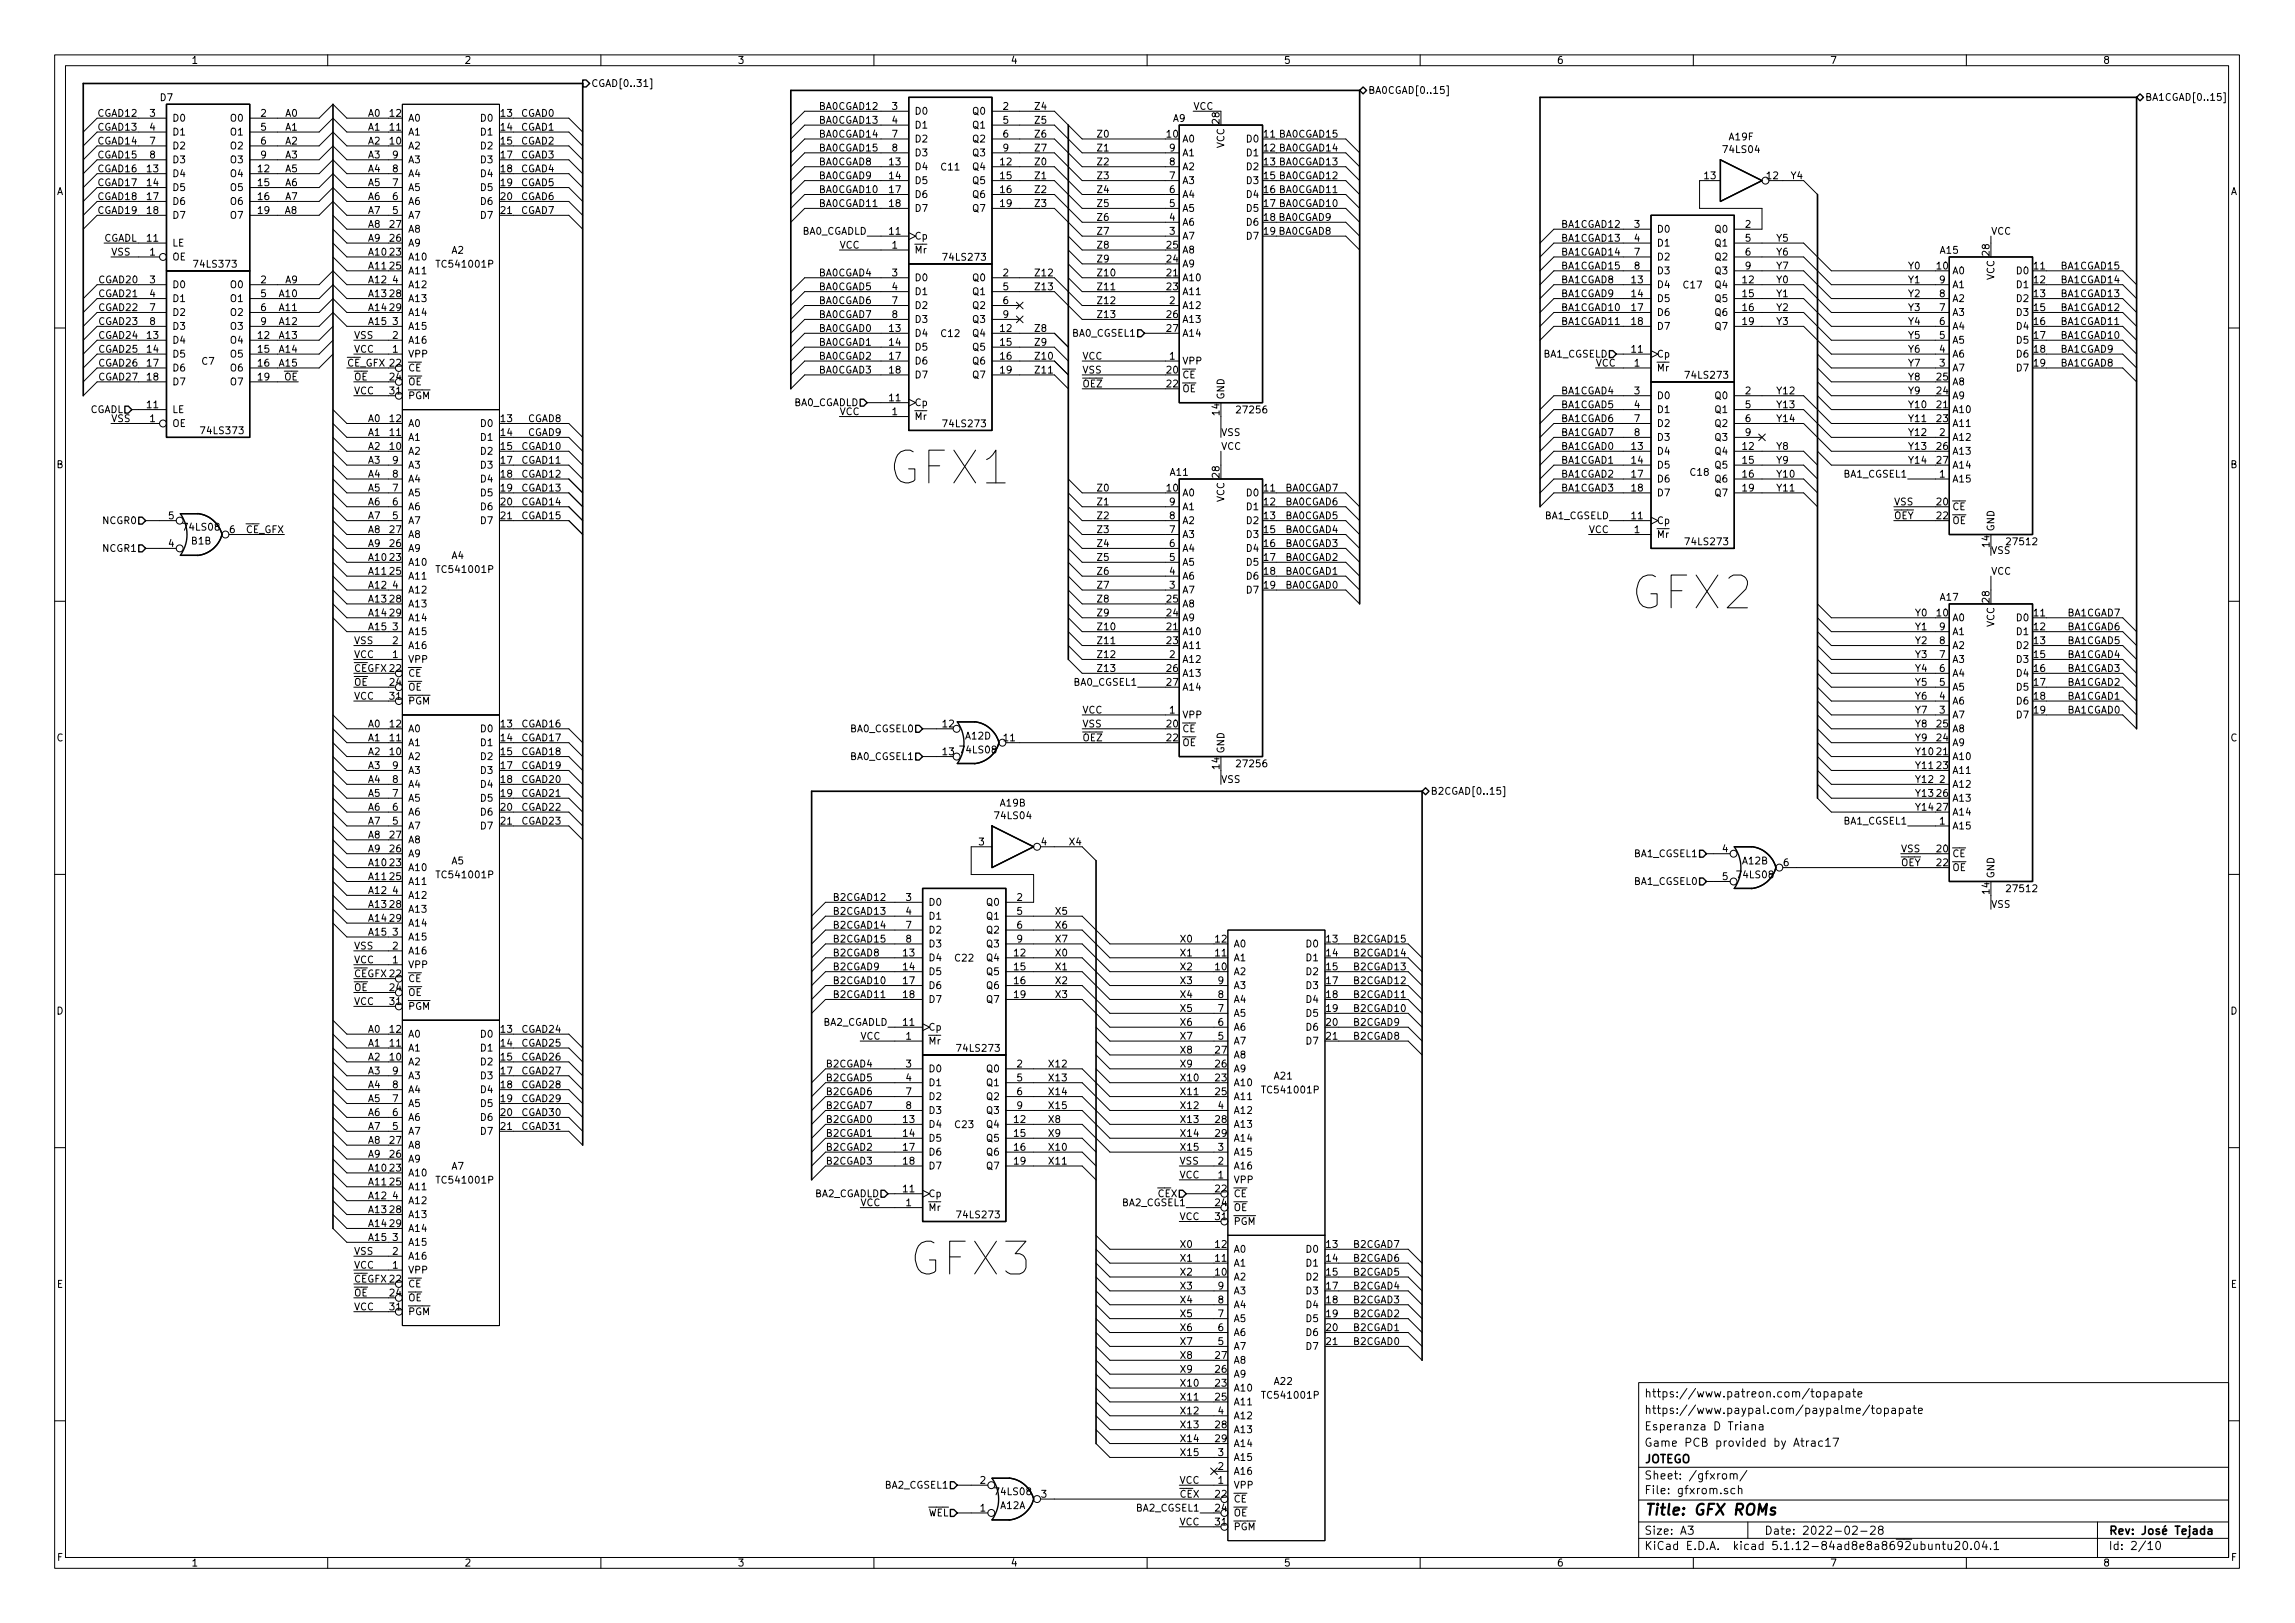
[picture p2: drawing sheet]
<svg xmlns="http://www.w3.org/2000/svg" width="420mm" height="297mm" viewBox="0 0 420 297" stroke-linecap="round" stroke-linejoin="round" font-family="sans-serif">
<defs><g id="words">
<g font-size="8.3">
<text x="162.6" y="88.7">GFX1</text>
<text x="298.4" y="111.5">GFX2</text>
<text x="166.4" y="233.5">GFX3</text>
</g>
<text font-size="2.8" x="301" y="277.3">Title: GFX ROMs</text>
<g font-size="2.1">
<text x="301" y="255.8">https://www.patreon.com/topapate</text>
<text x="301" y="261.8">Esperanza D Triana</text>
<text x="301" y="258.8">https://www.paypal.com/paypalme/topapate</text>
<text x="301" y="267.8">JOTEGO</text>
<text x="301" y="264.8">Game PCB provided by Atrac17</text>
<text x="301" y="273.5">File: gfxrom.sch</text>
<text x="301" y="270.8">Sheet: /gfxrom/</text>
<text x="301" y="280.9">Size: A3</text>
<text x="323" y="280.9">Date: 2022-02-28</text>
<text x="386" y="280.9">Rev: José Tejada</text>
<text x="301" y="283.7">KiCad E.D.A. kicad 5.1.12-84ad8e8a8692ubuntu20.04.1</text>
<text x="386" y="283.7">Id: 2/10</text>
</g>
<g font-size="1.8">
<text x="35" y="11.7">1</text>
<text x="85" y="11.7">2</text>
<text x="135" y="11.7">3</text>
<text x="185" y="11.7">4</text>
<text x="235" y="11.7">5</text>
<text x="285" y="11.7">6</text>
<text x="335" y="11.7">7</text>
<text x="385" y="11.7">8</text>
<text x="108.2" y="15.9">CGAD[0..31]</text>
<text x="250.4" y="17.2">BA0CGAD[0..15]</text>
<text x="17.8" y="21.4">CGAD12</text>
<text x="17.8" y="23.9">CGAD13</text>
<text x="27.5" y="21.4">3</text>
<text x="27.5" y="23.9">4</text>
<text x="29.4" y="18.5">D7</text>
<text x="31.5" y="22.3">D0</text>
<text x="42.3" y="22.3">O0</text>
<text x="47.8" y="21.4">2</text>
<text x="47.8" y="23.9">5</text>
<text x="52.3" y="21.4">A0</text>
<text x="52.3" y="23.9">A1</text>
<text x="67.3" y="21.4">A0</text>
<text x="67.3" y="23.9">A1</text>
<text x="71.4" y="23.9">11</text>
<text x="71.4" y="21.4">12</text>
<text x="74.7" y="22.3">A0</text>
<text x="88.2" y="22.3">D0</text>
<text x="91.7" y="21.4">13</text>
<text x="91.7" y="23.9">14</text>
<text x="95.4" y="21.4">CGAD0</text>
<text x="95.4" y="23.9">CGAD1</text>
<text x="149.9" y="22.6">BA0CGAD13</text>
<text x="149.9" y="20.1">BA0CGAD12</text>
<text x="163.3" y="20.1">3</text>
<text x="163.3" y="22.6">4</text>
<text x="167.4" y="21">D0</text>
<text x="167.4" y="23.5">D1</text>
<text x="178.2" y="21">Q0</text>
<text x="178.2" y="23.5">Q1</text>
<text x="183.7" y="20.1">2</text>
<text x="183.7" y="22.6">5</text>
<text x="189.2" y="22.6">Z5</text>
<text x="189.2" y="20.1">Z4</text>
<text x="214.8" y="22.3">A9</text>
<text x="218.4" y="20.1">VCC</text>
<text x="223.3" y="22.6" transform="rotate(-90 223.3 22.6)">28</text>
<text x="392.7" y="18.5">BA1CGAD[0..15]</text>
<text x="17.8" y="26.5">CGAD14</text>
<text x="17.8" y="29">CGAD15</text>
<text x="27.5" y="26.5">7</text>
<text x="27.5" y="29">8</text>
<text x="31.5" y="24.8">D1</text>
<text x="31.5" y="27.3">D2</text>
<text x="31.5" y="29.9">D3</text>
<text x="42.3" y="24.8">O1</text>
<text x="42.3" y="27.3">O2</text>
<text x="42.3" y="29.9">O3</text>
<text x="47.8" y="26.5">6</text>
<text x="47.8" y="29">9</text>
<text x="52.3" y="26.5">A2</text>
<text x="52.3" y="29">A3</text>
<text x="67.3" y="26.5">A2</text>
<text x="67.3" y="29">A3</text>
<text x="71.4" y="26.5">10</text>
<text x="71.9" y="29">9</text>
<text x="74.7" y="27.3">A2</text>
<text x="74.7" y="24.8">A1</text>
<text x="74.7" y="29.9">A3</text>
<text x="88.2" y="24.8">D1</text>
<text x="88.2" y="27.3">D2</text>
<text x="88.2" y="29.9">D3</text>
<text x="91.7" y="26.5">15</text>
<text x="91.7" y="29">17</text>
<text x="95.4" y="26.5">CGAD2</text>
<text x="95.4" y="29">CGAD3</text>
<text x="149.9" y="27.7">BA0CGAD15</text>
<text x="149.9" y="25.2">BA0CGAD14</text>
<text x="163.3" y="25.2">7</text>
<text x="163.3" y="27.7">8</text>
<text x="167.4" y="26.1">D2</text>
<text x="167.4" y="28.6">D3</text>
<text x="178.2" y="26.1">Q2</text>
<text x="178.2" y="28.6">Q3</text>
<text x="183.7" y="25.2">6</text>
<text x="183.7" y="27.7">9</text>
<text x="189.2" y="27.7">Z7</text>
<text x="189.2" y="25.2">Z6</text>
<text x="200.7" y="25.2">Z0</text>
<text x="200.7" y="27.7">Z1</text>
<text x="213.7" y="25.2">10</text>
<text x="214.1" y="27.7">9</text>
<text x="216.4" y="28.6">A1</text>
<text x="216.4" y="26.1">A0</text>
<text x="224.2" y="27.1" transform="rotate(-90 224.2 27.1)">VCC</text>
<text x="228.4" y="26.1">D0</text>
<text x="228.4" y="28.6">D1</text>
<text x="231.4" y="25.2">11 BA0CGAD15</text>
<text x="231.4" y="27.7">12 BA0CGAD14</text>
<text x="315.7" y="28">74LS04</text>
<text x="316.6" y="25.7">A19F</text>
<text x="10.4" y="35.7">A</text>
<text x="17.8" y="31.5">CGAD16</text>
<text x="17.8" y="34.1">CGAD17</text>
<text x="27" y="31.5">13</text>
<text x="27" y="34.1">14</text>
<text x="31.5" y="32.4">D4</text>
<text x="31.5" y="35">D5</text>
<text x="42.3" y="32.4">O4</text>
<text x="42.3" y="35">O5</text>
<text x="47.3" y="31.5">12</text>
<text x="47.3" y="34.1">15</text>
<text x="52.3" y="34.1">A6</text>
<text x="52.3" y="31.5">A5</text>
<text x="67.3" y="34.1">A5</text>
<text x="67.3" y="31.5">A4</text>
<text x="71.9" y="34.1">7</text>
<text x="71.9" y="31.5">8</text>
<text x="74.7" y="35">A5</text>
<text x="74.7" y="32.4">A4</text>
<text x="88.2" y="32.4">D4</text>
<text x="88.2" y="35">D5</text>
<text x="91.7" y="31.5">18</text>
<text x="91.7" y="34.1">19</text>
<text x="95.4" y="34.1">CGAD5</text>
<text x="95.4" y="31.5">CGAD4</text>
<text x="149.9" y="30.3">BA0CGAD8</text>
<text x="149.9" y="32.8">BA0CGAD9</text>
<text x="149.9" y="35.3">BA0CGAD10</text>
<text x="162.9" y="30.3">13</text>
<text x="162.9" y="32.8">14</text>
<text x="162.9" y="35.3">17</text>
<text x="167.4" y="31.2">D4</text>
<text x="167.4" y="33.7">D5</text>
<text x="172.4" y="31.2">C11</text>
<text x="178.2" y="31.2">Q4</text>
<text x="178.2" y="33.7">Q5</text>
<text x="183.2" y="30.3">12</text>
<text x="183.2" y="32.8">15</text>
<text x="183.2" y="35.3">16</text>
<text x="189.2" y="35.3">Z2</text>
<text x="189.2" y="32.8">Z1</text>
<text x="189.2" y="30.3">Z0</text>
<text x="200.7" y="30.3">Z2</text>
<text x="200.7" y="32.8">Z3</text>
<text x="200.7" y="35.3">Z4</text>
<text x="214.1" y="35.3">6</text>
<text x="214.1" y="32.8">7</text>
<text x="214.1" y="30.3">8</text>
<text x="216.4" y="33.7">A3</text>
<text x="216.4" y="31.2">A2</text>
<text x="228.4" y="31.2">D2</text>
<text x="228.4" y="33.7">D3</text>
<text x="231.4" y="30.3">13 BA0CGAD13</text>
<text x="231.4" y="32.8">15 BA0CGAD12</text>
<text x="231.4" y="35.3">16 BA0CGAD11</text>
<text x="312.1" y="32.8">13</text>
<text x="323.5" y="32.8">12</text>
<text x="328" y="32.8">Y4</text>
<text x="408.4" y="35.7">A</text>
<text x="17.8" y="39.2">CGAD19</text>
<text x="17.8" y="36.6">CGAD18</text>
<text x="27" y="36.6">17</text>
<text x="27" y="39.2">18</text>
<text x="31.5" y="37.5">D6</text>
<text x="31.5" y="40">D7</text>
<text x="42.3" y="37.5">O6</text>
<text x="42.3" y="40">O7</text>
<text x="47.3" y="36.6">16</text>
<text x="47.3" y="39.2">19</text>
<text x="52.1" y="39.2">A8</text>
<text x="52.3" y="36.6">A7</text>
<text x="67.3" y="41.7">A8</text>
<text x="67.3" y="39.2">A7</text>
<text x="67.3" y="36.6">A6</text>
<text x="71.4" y="41.7">27</text>
<text x="71.9" y="39.2">5</text>
<text x="71.9" y="36.6">6</text>
<text x="74.7" y="40">A7</text>
<text x="74.7" y="37.5">A6</text>
<text x="88.2" y="37.5">D6</text>
<text x="88.2" y="40">D7</text>
<text x="91.7" y="36.6">20</text>
<text x="91.7" y="39.2">21</text>
<text x="95.4" y="36.6">CGAD6</text>
<text x="95.4" y="39.2">CGAD7</text>
<text x="149.9" y="37.9">BA0CGAD11</text>
<text x="162.9" y="37.9">18</text>
<text x="167.4" y="36.2">D6</text>
<text x="167.4" y="38.8">D7</text>
<text x="178.2" y="36.2">Q6</text>
<text x="178.2" y="38.8">Q7</text>
<text x="183.2" y="37.9">19</text>
<text x="189.2" y="37.9">Z3</text>
<text x="200.7" y="40.4">Z6</text>
<text x="200.7" y="37.9">Z5</text>
<text x="214.1" y="40.4">4</text>
<text x="214.1" y="37.9">5</text>
<text x="216.4" y="41.3">A6</text>
<text x="216.4" y="38.8">A5</text>
<text x="216.4" y="36.2">A4</text>
<text x="228.4" y="36.2">D4</text>
<text x="228.4" y="38.8">D5</text>
<text x="228.4" y="41.3">D6</text>
<text x="231.4" y="37.9">17 BA0CGAD10</text>
<text x="231.4" y="40.4">18 BA0CGAD9</text>
<text x="285.8" y="41.7">BA1CGAD12</text>
<text x="299.2" y="41.7">3</text>
<text x="319.6" y="41.7">2</text>
<text x="19" y="44.2">CGADL</text>
<text x="20.3" y="46.8">VSS</text>
<text x="27" y="44.2">11</text>
<text x="27.5" y="46.8">1</text>
<text x="31.5" y="47.7">OE</text>
<text x="31.5" y="45.1">LE</text>
<text x="67.3" y="46.8">A10</text>
<text x="67.3" y="44.2">A9</text>
<text x="71.4" y="46.8">23</text>
<text x="71.4" y="44.2">26</text>
<text x="74.7" y="47.7">A10</text>
<text x="74.7" y="45.1">A9</text>
<text x="74.7" y="42.6">A8</text>
<text x="82.7" y="46.4">A2</text>
<text x="146.7" y="43">BA0_CGADLD</text>
<text x="153.7" y="45.5">VCC</text>
<text x="162.9" y="43">11</text>
<text x="163.3" y="45.5">1</text>
<text x="167.4" y="46.4">Mr</text>
<text x="167.4" y="43.9">Cp</text>
<text x="172.9" y="47.7">74LS273</text>
<text x="200.7" y="45.5">Z8</text>
<text x="200.7" y="43">Z7</text>
<text x="213.7" y="45.5">25</text>
<text x="214.1" y="43">3</text>
<text x="216.4" y="43.9">A7</text>
<text x="216.4" y="46.4">A8</text>
<text x="228.4" y="43.9">D7</text>
<text x="231.4" y="43">19 BA0CGAD8</text>
<text x="285.8" y="46.8">BA1CGAD14</text>
<text x="285.8" y="44.2">BA1CGAD13</text>
<text x="299.2" y="44.2">4</text>
<text x="299.2" y="46.8">7</text>
<text x="303.3" y="42.6">D0</text>
<text x="303.3" y="45.1">D1</text>
<text x="303.3" y="47.7">D2</text>
<text x="314.1" y="42.6">Q0</text>
<text x="314.1" y="45.1">Q1</text>
<text x="314.1" y="47.7">Q2</text>
<text x="319.6" y="44.2">5</text>
<text x="319.6" y="46.8">6</text>
<text x="325.1" y="46.8">Y6</text>
<text x="325.1" y="44.2">Y5</text>
<text x="355.2" y="46.4">A15</text>
<text x="364.2" y="46.7" transform="rotate(-90 364.2 46.7)">28</text>
<text x="364.5" y="43">VCC</text>
<text x="18.2" y="51.9">CGAD20</text>
<text x="27.5" y="51.9">3</text>
<text x="31.5" y="52.7">D0</text>
<text x="35.8" y="49">74LS373</text>
<text x="42.3" y="52.7">O0</text>
<text x="47.8" y="51.9">2</text>
<text x="52.3" y="51.9">A9</text>
<text x="67.3" y="51.9">A12</text>
<text x="67.3" y="49.3">A11</text>
<text x="71.4" y="49.3">25</text>
<text x="71.9" y="51.9">4</text>
<text x="74.7" y="50.2">A11</text>
<text x="74.7" y="52.7">A12</text>
<text x="80.4" y="49">TC541001P</text>
<text x="149.9" y="50.6">BA0CGAD4</text>
<text x="149.9" y="53.1">BA0CGAD5</text>
<text x="163.3" y="50.6">3</text>
<text x="163.3" y="53.1">4</text>
<text x="167.4" y="51.5">D0</text>
<text x="178.2" y="51.5">Q0</text>
<text x="183.7" y="50.6">2</text>
<text x="183.7" y="53.1">5</text>
<text x="189.2" y="50.6">Z12</text>
<text x="189.2" y="53.1">Z13</text>
<text x="200.7" y="48">Z9</text>
<text x="200.7" y="50.6">Z10</text>
<text x="200.7" y="53.1">Z11</text>
<text x="213.7" y="50.6">21</text>
<text x="213.7" y="53.1">23</text>
<text x="213.7" y="48">24</text>
<text x="216.4" y="51.5">A10</text>
<text x="216.4" y="48.9">A9</text>
<text x="285.8" y="49.3">BA1CGAD15</text>
<text x="285.8" y="51.9">BA1CGAD8</text>
<text x="298.8" y="51.9">13</text>
<text x="299.2" y="49.3">8</text>
<text x="303.3" y="52.7">D4</text>
<text x="303.3" y="50.2">D3</text>
<text x="308.3" y="52.8">C17</text>
<text x="314.1" y="52.7">Q4</text>
<text x="314.1" y="50.2">Q3</text>
<text x="319.1" y="51.9">12</text>
<text x="319.6" y="49.3">9</text>
<text x="325.1" y="49.3">Y7</text>
<text x="325.1" y="51.9">Y0</text>
<text x="349.2" y="49.3">Y0</text>
<text x="349.2" y="51.9">Y1</text>
<text x="354.6" y="49.3">10</text>
<text x="355.1" y="51.9">9</text>
<text x="357.4" y="52.7">A1</text>
<text x="357.4" y="50.2">A0</text>
<text x="365.1" y="51.3" transform="rotate(-90 365.1 51.3)">VCC</text>
<text x="369.3" y="50.2">D0</text>
<text x="369.3" y="52.7">D1</text>
<text x="372.4" y="49.3">11</text>
<text x="372.4" y="51.9">12</text>
<text x="377.2" y="49.3">BA1CGAD15</text>
<text x="377.2" y="51.9">BA1CGAD14</text>
<text x="18.2" y="59.5">CGAD23</text>
<text x="18.2" y="56.9">CGAD22</text>
<text x="18.2" y="54.4">CGAD21</text>
<text x="27.5" y="54.4">4</text>
<text x="27.5" y="56.9">7</text>
<text x="27.5" y="59.5">8</text>
<text x="31.5" y="55.3">D1</text>
<text x="31.5" y="57.8">D2</text>
<text x="42.3" y="55.3">O1</text>
<text x="42.3" y="57.8">O2</text>
<text x="47.8" y="54.4">5</text>
<text x="47.8" y="56.9">6</text>
<text x="47.8" y="59.5">9</text>
<text x="51.4" y="54.4">A10</text>
<text x="51.4" y="56.9">A11</text>
<text x="51.4" y="59.5">A12</text>
<text x="67.3" y="54.4">A13</text>
<text x="67.3" y="56.9">A14</text>
<text x="67.3" y="59.5">A15</text>
<text x="71.4" y="54.4">28</text>
<text x="71.4" y="56.9">29</text>
<text x="71.9" y="59.5">3</text>
<text x="74.7" y="55.3">A13</text>
<text x="74.7" y="57.8">A14</text>
<text x="149.9" y="55.7">BA0CGAD6</text>
<text x="149.9" y="58.2">BA0CGAD7</text>
<text x="163.3" y="55.7">7</text>
<text x="163.3" y="58.2">8</text>
<text x="167.4" y="54">D1</text>
<text x="167.4" y="56.6">D2</text>
<text x="167.4" y="59.1">D3</text>
<text x="178.2" y="54">Q1</text>
<text x="178.2" y="56.6">Q2</text>
<text x="178.2" y="59.1">Q3</text>
<text x="183.7" y="55.7">6</text>
<text x="183.7" y="58.2">9</text>
<text x="200.7" y="55.7">Z12</text>
<text x="200.7" y="58.2">Z13</text>
<text x="213.7" y="58.2">26</text>
<text x="214.1" y="55.7">2</text>
<text x="216.4" y="56.6">A12</text>
<text x="216.4" y="54">A11</text>
<text x="216.4" y="59.1">A13</text>
<text x="285.8" y="59.5">BA1CGAD11</text>
<text x="285.8" y="56.9">BA1CGAD10</text>
<text x="285.8" y="54.4">BA1CGAD9</text>
<text x="298.8" y="54.4">14</text>
<text x="298.8" y="56.9">17</text>
<text x="298.8" y="59.5">18</text>
<text x="303.3" y="55.3">D5</text>
<text x="303.3" y="57.8">D6</text>
<text x="314.1" y="55.3">Q5</text>
<text x="314.1" y="57.8">Q6</text>
<text x="319.1" y="54.4">15</text>
<text x="319.1" y="56.9">16</text>
<text x="319.1" y="59.5">19</text>
<text x="325.1" y="59.5">Y3</text>
<text x="325.1" y="56.9">Y2</text>
<text x="325.1" y="54.4">Y1</text>
<text x="349.2" y="54.4">Y2</text>
<text x="349.2" y="56.9">Y3</text>
<text x="349.2" y="59.5">Y4</text>
<text x="355.1" y="59.5">6</text>
<text x="355.1" y="56.9">7</text>
<text x="355.1" y="54.4">8</text>
<text x="357.4" y="57.8">A3</text>
<text x="357.4" y="55.3">A2</text>
<text x="369.3" y="55.3">D2</text>
<text x="369.3" y="57.8">D3</text>
<text x="372.4" y="54.4">13</text>
<text x="372.4" y="56.9">15</text>
<text x="372.4" y="59.5">16</text>
<text x="377.2" y="54.4">BA1CGAD13</text>
<text x="377.2" y="56.9">BA1CGAD12</text>
<text x="377.2" y="59.5">BA1CGAD11</text>
<text x="18.2" y="64.6">CGAD25</text>
<text x="18.2" y="62">CGAD24</text>
<text x="27" y="62">13</text>
<text x="27" y="64.6">14</text>
<text x="31.5" y="62.9">D4</text>
<text x="31.5" y="65.4">D5</text>
<text x="31.5" y="60.4">D3</text>
<text x="42.3" y="62.9">O4</text>
<text x="42.3" y="65.4">O5</text>
<text x="42.3" y="60.4">O3</text>
<text x="47.3" y="62">12</text>
<text x="47.3" y="64.6">15</text>
<text x="51.4" y="62">A13</text>
<text x="51.4" y="64.6">A14</text>
<text x="64.8" y="64.6">VCC</text>
<text x="64.8" y="62">VSS</text>
<text x="71.9" y="64.6">1</text>
<text x="71.9" y="62">2</text>
<text x="74.7" y="65.4">VPP</text>
<text x="74.7" y="62.9">A16</text>
<text x="74.7" y="60.4">A15</text>
<text x="149.9" y="65.8">BA0CGAD2</text>
<text x="149.9" y="63.3">BA0CGAD1</text>
<text x="149.9" y="60.7">BA0CGAD0</text>
<text x="162.9" y="60.7">13</text>
<text x="162.9" y="63.3">14</text>
<text x="162.9" y="65.8">17</text>
<text x="167.4" y="61.6">D4</text>
<text x="167.4" y="64.2">D5</text>
<text x="172.4" y="61.7">C12</text>
<text x="178.2" y="61.6">Q4</text>
<text x="178.2" y="64.2">Q5</text>
<text x="183.2" y="60.7">12</text>
<text x="183.2" y="63.3">15</text>
<text x="183.2" y="65.8">16</text>
<text x="189.2" y="60.7">Z8</text>
<text x="189.2" y="65.8">Z10</text>
<text x="189.2" y="63.3">Z9</text>
<text x="196.4" y="61.6">BA0_CGSEL1</text>
<text x="198.1" y="65.8">VCC</text>
<text x="213.7" y="60.7">27</text>
<text x="214.1" y="65.8">1</text>
<text x="216.4" y="61.6">A14</text>
<text x="282.5" y="65.4">BA1_CGSELD</text>
<text x="298.8" y="64.6">11</text>
<text x="303.3" y="65.4">Cp</text>
<text x="303.3" y="60.4">D7</text>
<text x="314.1" y="60.4">Q7</text>
<text x="349.2" y="62">Y5</text>
<text x="349.2" y="64.6">Y6</text>
<text x="355.1" y="64.6">4</text>
<text x="355.1" y="62">5</text>
<text x="357.4" y="65.4">A6</text>
<text x="357.4" y="62.9">A5</text>
<text x="357.4" y="60.4">A4</text>
<text x="369.3" y="60.4">D4</text>
<text x="369.3" y="62.9">D5</text>
<text x="369.3" y="65.4">D6</text>
<text x="372.4" y="62">17</text>
<text x="372.4" y="64.6">18</text>
<text x="377.2" y="62">BA1CGAD10</text>
<text x="377.2" y="64.6">BA1CGAD9</text>
<text x="18.2" y="69.6">CGAD27</text>
<text x="18.2" y="67.1">CGAD26</text>
<text x="27" y="67.1">17</text>
<text x="27" y="69.6">18</text>
<text x="31.5" y="68">D6</text>
<text x="31.5" y="70.5">D7</text>
<text x="37" y="66.8">C7</text>
<text x="42.3" y="68">O6</text>
<text x="42.3" y="70.5">O7</text>
<text x="47.3" y="67.1">16</text>
<text x="47.3" y="69.6">19</text>
<text x="51.4" y="67.1">A15</text>
<text x="52" y="69.6">OE</text>
<text x="63.5" y="67.1">CE_GFX 22</text>
<text x="64.8" y="69.6">OE</text>
<text x="71.4" y="69.6">24</text>
<text x="74.7" y="68">CE</text>
<text x="74.7" y="70.5">OE</text>
<text x="149.9" y="68.4">BA0CGAD3</text>
<text x="162.9" y="68.4">18</text>
<text x="167.4" y="66.7">D6</text>
<text x="167.4" y="69.3">D7</text>
<text x="178.2" y="66.7">Q6</text>
<text x="178.2" y="69.3">Q7</text>
<text x="183.2" y="68.4">19</text>
<text x="189.2" y="68.4">Z11</text>
<text x="198.1" y="68.4">VSS</text>
<text x="198.1" y="70.9">OEZ</text>
<text x="213.7" y="68.4">20</text>
<text x="213.7" y="70.9">22</text>
<text x="216.4" y="66.7">VPP</text>
<text x="216.4" y="69.3">CE</text>
<text x="216.4" y="71.8">OE</text>
<text x="292.1" y="67.1">VCC</text>
<text x="299.2" y="67.1">1</text>
<text x="303.3" y="68">Mr</text>
<text x="308.8" y="69.3">74LS273</text>
<text x="349.2" y="67.1">Y7</text>
<text x="349.2" y="69.6">Y8</text>
<text x="354.6" y="69.6">25</text>
<text x="355.1" y="67.1">3</text>
<text x="357.4" y="68">A7</text>
<text x="357.4" y="70.5">A8</text>
<text x="369.3" y="68">D7</text>
<text x="372.4" y="67.1">19</text>
<text x="377.2" y="67.1">BA1CGAD8</text>
<text x="16.3" y="75.6">CGADL</text>
<text x="20.3" y="77.3">VSS</text>
<text x="27" y="74.7">11</text>
<text x="27.5" y="77.3">1</text>
<text x="31.5" y="75.6">LE</text>
<text x="64.8" y="72.2">VCC</text>
<text x="67.3" y="77.3">A0</text>
<text x="71.4" y="77.3">12</text>
<text x="71.4" y="72.2">31</text>
<text x="74.7" y="73.1">PGM</text>
<text x="91.7" y="77.3">13</text>
<text x="96.7" y="77.3">CGAD8</text>
<text x="145.1" y="74.3">BA0_CGADLD</text>
<text x="153.7" y="76">VCC</text>
<text x="162.9" y="73.4">11</text>
<text x="163.3" y="76">1</text>
<text x="167.4" y="76.9">Mr</text>
<text x="167.4" y="74.3">Cp</text>
<text x="223.3" y="75.9" transform="rotate(-90 223.3 75.9)">14</text>
<text x="224.2" y="73.2" transform="rotate(-90 224.2 73.2)">GND</text>
<text x="226.7" y="75.7">27256</text>
<text x="285.8" y="72.2">BA1CGAD4</text>
<text x="285.8" y="74.7">BA1CGAD5</text>
<text x="285.8" y="77.3">BA1CGAD6</text>
<text x="299.2" y="72.2">3</text>
<text x="299.2" y="74.7">4</text>
<text x="299.2" y="77.3">7</text>
<text x="303.3" y="73.1">D0</text>
<text x="303.3" y="75.6">D1</text>
<text x="314.1" y="73.1">Q0</text>
<text x="314.1" y="75.6">Q1</text>
<text x="319.6" y="72.2">2</text>
<text x="319.6" y="74.7">5</text>
<text x="319.6" y="77.3">6</text>
<text x="325.1" y="77.3">Y14</text>
<text x="325.1" y="74.7">Y13</text>
<text x="325.1" y="72.2">Y12</text>
<text x="349.2" y="72.2">Y9</text>
<text x="349.2" y="74.7">Y10</text>
<text x="349.2" y="77.3">Y11</text>
<text x="354.6" y="74.7">21</text>
<text x="354.6" y="77.3">23</text>
<text x="354.6" y="72.2">24</text>
<text x="357.4" y="75.6">A10</text>
<text x="357.4" y="73.1">A9</text>
<text x="31.5" y="78.1">OE</text>
<text x="37.1" y="79.5">74LS373</text>
<text x="67.3" y="82.3">A2</text>
<text x="67.3" y="79.8">A1</text>
<text x="71.4" y="82.3">10</text>
<text x="71.4" y="79.8">11</text>
<text x="74.7" y="83.2">A2</text>
<text x="74.7" y="80.7">A1</text>
<text x="74.7" y="78.1">A0</text>
<text x="88.2" y="78.1">D0</text>
<text x="88.2" y="80.7">D1</text>
<text x="88.2" y="83.2">D2</text>
<text x="91.7" y="79.8">14</text>
<text x="91.7" y="82.3">15</text>
<text x="95.7" y="82.3">CGAD10</text>
<text x="96.7" y="79.8">CGAD9</text>
<text x="172.9" y="78.2">74LS273</text>
<text x="223.5" y="82.3">VCC</text>
<text x="223.5" y="79.8">VSS</text>
<text x="285.8" y="82.3">BA1CGAD0</text>
<text x="285.8" y="79.8">BA1CGAD7</text>
<text x="298.8" y="82.3">13</text>
<text x="299.2" y="79.8">8</text>
<text x="303.3" y="83.2">D4</text>
<text x="303.3" y="78.1">D2</text>
<text x="303.3" y="80.7">D3</text>
<text x="314.1" y="83.2">Q4</text>
<text x="314.1" y="78.1">Q2</text>
<text x="314.1" y="80.7">Q3</text>
<text x="319.1" y="82.3">12</text>
<text x="319.6" y="79.8">9</text>
<text x="325.1" y="82.3">Y8</text>
<text x="349.2" y="79.8">Y12</text>
<text x="349.2" y="82.3">Y13</text>
<text x="354.6" y="82.3">26</text>
<text x="355.1" y="79.8">2</text>
<text x="357.4" y="80.7">A12</text>
<text x="357.4" y="78.1">A11</text>
<text x="357.4" y="83.2">A13</text>
<text x="10.4" y="85.7">B</text>
<text x="67.3" y="90">A5</text>
<text x="67.3" y="87.4">A4</text>
<text x="67.3" y="84.9">A3</text>
<text x="71.9" y="90">7</text>
<text x="71.9" y="87.4">8</text>
<text x="71.9" y="84.9">9</text>
<text x="74.7" y="88.3">A4</text>
<text x="74.7" y="85.8">A3</text>
<text x="88.2" y="85.8">D3</text>
<text x="88.2" y="88.3">D4</text>
<text x="91.7" y="84.9">17</text>
<text x="91.7" y="87.4">18</text>
<text x="91.7" y="90">19</text>
<text x="95.7" y="84.9">CGAD11</text>
<text x="95.7" y="87.4">CGAD12</text>
<text x="95.7" y="90">CGAD13</text>
<text x="200.7" y="90">Z0</text>
<text x="213.7" y="90">10</text>
<text x="214.3" y="87.1">A11</text>
<text x="223.3" y="87.4" transform="rotate(-90 223.3 87.4)">28</text>
<text x="231.4" y="90">11</text>
<text x="235.4" y="90">BA0CGAD7</text>
<text x="285.8" y="90">BA1CGAD3</text>
<text x="285.8" y="87.4">BA1CGAD2</text>
<text x="285.8" y="84.9">BA1CGAD1</text>
<text x="298.8" y="84.9">14</text>
<text x="298.8" y="87.4">17</text>
<text x="298.8" y="90">18</text>
<text x="303.3" y="85.8">D5</text>
<text x="303.3" y="88.3">D6</text>
<text x="309.5" y="87.1">C18</text>
<text x="314.1" y="85.8">Q5</text>
<text x="314.1" y="88.3">Q6</text>
<text x="319.1" y="84.9">15</text>
<text x="319.1" y="87.4">16</text>
<text x="319.1" y="90">19</text>
<text x="325.1" y="87.4">Y10</text>
<text x="325.1" y="84.9">Y9</text>
<text x="325.1" y="90">Y11</text>
<text x="337.6" y="87.4">BA1_CGSEL1</text>
<text x="349.2" y="84.9">Y14</text>
<text x="354.6" y="84.9">27</text>
<text x="355.1" y="87.4">1</text>
<text x="357.4" y="88.3">A15</text>
<text x="357.4" y="85.8">A14</text>
<text x="408.4" y="85.7">B</text>
<text x="18.9" y="95.9">NCGR0</text>
<text x="30.9" y="95">5</text>
<text x="67.3" y="95">A7</text>
<text x="67.3" y="92.5">A6</text>
<text x="71.9" y="95">5</text>
<text x="71.9" y="92.5">6</text>
<text x="74.7" y="95.9">A7</text>
<text x="74.7" y="93.4">A6</text>
<text x="74.7" y="90.8">A5</text>
<text x="88.2" y="90.8">D5</text>
<text x="88.2" y="93.4">D6</text>
<text x="88.2" y="95.9">D7</text>
<text x="91.7" y="92.5">20</text>
<text x="91.7" y="95">21</text>
<text x="95.7" y="92.5">CGAD14</text>
<text x="95.7" y="95">CGAD15</text>
<text x="200.7" y="92.5">Z1</text>
<text x="200.7" y="95">Z2</text>
<text x="214.1" y="95">8</text>
<text x="214.1" y="92.5">9</text>
<text x="216.4" y="95.9">A2</text>
<text x="216.4" y="93.4">A1</text>
<text x="216.4" y="90.8">A0</text>
<text x="224.2" y="91.9" transform="rotate(-90 224.2 91.9)">VCC</text>
<text x="228.4" y="90.8">D0</text>
<text x="228.4" y="93.4">D1</text>
<text x="228.4" y="95.9">D2</text>
<text x="231.4" y="92.5">12</text>
<text x="231.4" y="95">13</text>
<text x="235.4" y="92.5">BA0CGAD6</text>
<text x="235.4" y="95">BA0CGAD5</text>
<text x="282.8" y="95">BA1_CGSELD</text>
<text x="298.8" y="95">11</text>
<text x="303.3" y="95.9">Cp</text>
<text x="303.3" y="90.8">D7</text>
<text x="314.1" y="90.8">Q7</text>
<text x="346.7" y="92.5">VSS</text>
<text x="346.7" y="95">OEY</text>
<text x="354.6" y="92.5">20</text>
<text x="354.6" y="95">22</text>
<text x="357.4" y="93.4">CE</text>
<text x="357.4" y="95.9">OE</text>
<text x="18.9" y="101">NCGR1</text>
<text x="30.9" y="100.1">4</text>
<text x="33.7" y="97.1">74LS08</text>
<text x="35.1" y="99.7">B1B</text>
<text x="42.1" y="97.6">6</text>
<text x="45" y="97.6">CE_GFX</text>
<text x="67.3" y="97.6">A8</text>
<text x="67.3" y="100.1">A9</text>
<text x="71.4" y="100.1">26</text>
<text x="71.4" y="97.6">27</text>
<text x="74.7" y="101">A9</text>
<text x="74.7" y="98.5">A8</text>
<text x="200.7" y="97.6">Z3</text>
<text x="200.7" y="100.1">Z4</text>
<text x="214.1" y="100.1">6</text>
<text x="214.1" y="97.6">7</text>
<text x="216.4" y="101">A4</text>
<text x="216.4" y="98.5">A3</text>
<text x="228.4" y="98.5">D3</text>
<text x="228.4" y="101">D4</text>
<text x="231.4" y="97.6">15</text>
<text x="231.4" y="100.1">16</text>
<text x="235.4" y="97.6">BA0CGAD4</text>
<text x="235.4" y="100.1">BA0CGAD3</text>
<text x="290.8" y="97.6">VCC</text>
<text x="299.2" y="97.6">1</text>
<text x="303.3" y="98.5">Mr</text>
<text x="308.8" y="99.8">74LS273</text>
<text x="364.2" y="100.1" transform="rotate(-90 364.2 100.1)">14</text>
<text x="364.5" y="101.4">VSS</text>
<text x="365.1" y="97.3" transform="rotate(-90 365.1 97.3)">GND</text>
<text x="367.7" y="99.8">27512</text>
<text x="67.3" y="107.7">A12</text>
<text x="67.3" y="105.2">A11</text>
<text x="67.3" y="102.7">A10</text>
<text x="71.4" y="102.7">23</text>
<text x="71.4" y="105.2">25</text>
<text x="71.9" y="107.7">4</text>
<text x="74.7" y="103.5">A10</text>
<text x="74.7" y="106.1">A11</text>
<text x="80.4" y="104.9">TC541001P</text>
<text x="82.7" y="102.3">A4</text>
<text x="200.7" y="102.7">Z5</text>
<text x="200.7" y="105.2">Z6</text>
<text x="200.7" y="107.7">Z7</text>
<text x="214.1" y="107.7">3</text>
<text x="214.1" y="105.2">4</text>
<text x="214.1" y="102.7">5</text>
<text x="216.4" y="106.1">A6</text>
<text x="216.4" y="103.5">A5</text>
<text x="228.4" y="103.5">D5</text>
<text x="228.4" y="106.1">D6</text>
<text x="231.4" y="102.7">17</text>
<text x="231.4" y="105.2">18</text>
<text x="231.4" y="107.7">19</text>
<text x="235.4" y="102.7">BA0CGAD2</text>
<text x="235.4" y="105.2">BA0CGAD1</text>
<text x="235.4" y="107.7">BA0CGAD0</text>
<text x="364.5" y="105.2">VCC</text>
<text x="67.3" y="112.8">A14</text>
<text x="67.3" y="110.3">A13</text>
<text x="71.4" y="110.3">28</text>
<text x="71.4" y="112.8">29</text>
<text x="74.7" y="111.2">A13</text>
<text x="74.7" y="113.7">A14</text>
<text x="74.7" y="108.6">A12</text>
<text x="200.7" y="110.3">Z8</text>
<text x="200.7" y="112.8">Z9</text>
<text x="213.7" y="112.8">24</text>
<text x="213.7" y="110.3">25</text>
<text x="216.4" y="108.6">A7</text>
<text x="216.4" y="113.7">A9</text>
<text x="216.4" y="111.2">A8</text>
<text x="228.4" y="108.6">D7</text>
<text x="350.5" y="112.8">Y0</text>
<text x="354.6" y="112.8">10</text>
<text x="355.2" y="109.9">A17</text>
<text x="357.4" y="113.7">A0</text>
<text x="364.2" y="110.2" transform="rotate(-90 364.2 110.2)">28</text>
<text x="369.3" y="113.7">D0</text>
<text x="372.4" y="112.8">11</text>
<text x="378.5" y="112.8">BA1CGAD7</text>
<text x="64.8" y="117.9">VSS</text>
<text x="67.3" y="115.4">A15</text>
<text x="71.9" y="117.9">2</text>
<text x="71.9" y="115.4">3</text>
<text x="74.7" y="118.8">A16</text>
<text x="74.7" y="116.2">A15</text>
<text x="200.7" y="115.4">Z10</text>
<text x="200.7" y="117.9">Z11</text>
<text x="213.7" y="115.4">21</text>
<text x="213.7" y="117.9">23</text>
<text x="216.4" y="116.2">A10</text>
<text x="216.4" y="118.8">A11</text>
<text x="350.5" y="115.4">Y1</text>
<text x="350.5" y="117.9">Y2</text>
<text x="355.1" y="117.9">8</text>
<text x="355.1" y="115.4">9</text>
<text x="357.4" y="118.8">A2</text>
<text x="357.4" y="116.2">A1</text>
<text x="365.1" y="114.8" transform="rotate(-90 365.1 114.8)">VCC</text>
<text x="369.3" y="116.2">D1</text>
<text x="369.3" y="118.8">D2</text>
<text x="372.4" y="115.4">12</text>
<text x="372.4" y="117.9">13</text>
<text x="378.5" y="115.4">BA1CGAD6</text>
<text x="378.5" y="117.9">BA1CGAD5</text>
<text x="64.8" y="123">CEGFX 22</text>
<text x="64.8" y="125.5">OE</text>
<text x="64.8" y="120.4">VCC</text>
<text x="71.4" y="125.5">24</text>
<text x="71.9" y="120.4">1</text>
<text x="74.7" y="121.3">VPP</text>
<text x="74.7" y="123.9">CE</text>
<text x="196.7" y="125.5">BA0_CGSEL1</text>
<text x="200.7" y="120.4">Z12</text>
<text x="200.7" y="123">Z13</text>
<text x="213.7" y="123">26</text>
<text x="213.7" y="125.5">27</text>
<text x="214.1" y="120.4">2</text>
<text x="216.4" y="121.3">A12</text>
<text x="216.4" y="123.9">A13</text>
<text x="350.5" y="120.4">Y3</text>
<text x="350.5" y="123">Y4</text>
<text x="350.5" y="125.5">Y5</text>
<text x="355.1" y="125.5">5</text>
<text x="355.1" y="123">6</text>
<text x="355.1" y="120.4">7</text>
<text x="357.4" y="123.9">A4</text>
<text x="357.4" y="121.3">A3</text>
<text x="369.3" y="121.3">D3</text>
<text x="369.3" y="123.9">D4</text>
<text x="372.4" y="120.4">15</text>
<text x="372.4" y="123">16</text>
<text x="372.4" y="125.5">17</text>
<text x="378.5" y="123">BA1CGAD3</text>
<text x="378.5" y="125.5">BA1CGAD2</text>
<text x="378.5" y="120.4">BA1CGAD4</text>
<text x="64.8" y="128.1">VCC</text>
<text x="71.4" y="128.1">31</text>
<text x="74.7" y="126.4">OE</text>
<text x="74.7" y="128.9">PGM</text>
<text x="198.1" y="130.6">VCC</text>
<text x="214.1" y="130.6">1</text>
<text x="216.4" y="131.5">VPP</text>
<text x="216.4" y="126.4">A14</text>
<text x="350.5" y="130.6">Y7</text>
<text x="350.5" y="128.1">Y6</text>
<text x="355.1" y="130.6">3</text>
<text x="355.1" y="128.1">4</text>
<text x="357.4" y="131.5">A7</text>
<text x="357.4" y="128.9">A6</text>
<text x="357.4" y="126.4">A5</text>
<text x="369.3" y="126.4">D5</text>
<text x="369.3" y="128.9">D6</text>
<text x="369.3" y="131.5">D7</text>
<text x="372.4" y="128.1">18</text>
<text x="372.4" y="130.6">19</text>
<text x="378.5" y="128.1">BA1CGAD1</text>
<text x="378.5" y="130.6">BA1CGAD0</text>
<text x="10.4" y="135.7">C</text>
<text x="67.3" y="133.1">A0</text>
<text x="67.3" y="135.7">A1</text>
<text x="71.4" y="135.7">11</text>
<text x="71.4" y="133.1">12</text>
<text x="74.7" y="136.6">A1</text>
<text x="74.7" y="134">A0</text>
<text x="88.2" y="134">D0</text>
<text x="88.2" y="136.6">D1</text>
<text x="91.7" y="133.1">13</text>
<text x="91.7" y="135.7">14</text>
<text x="95.7" y="133.1">CGAD16</text>
<text x="95.7" y="135.7">CGAD17</text>
<text x="155.8" y="134">BA0_CGSEL0</text>
<text x="172.6" y="133.1">12</text>
<text x="176" y="137.9">74LS08</text>
<text x="176.8" y="135.3">A12D</text>
<text x="183.8" y="135.7">11</text>
<text x="198.1" y="133.1">VSS</text>
<text x="198.1" y="135.7">OEZ</text>
<text x="213.7" y="133.1">20</text>
<text x="213.7" y="135.7">22</text>
<text x="216.4" y="134">CE</text>
<text x="216.4" y="136.6">OE</text>
<text x="224.2" y="138" transform="rotate(-90 224.2 138)">GND</text>
<text x="350.5" y="133.1">Y8</text>
<text x="350.5" y="135.7">Y9</text>
<text x="354.6" y="135.7">24</text>
<text x="354.6" y="133.1">25</text>
<text x="357.4" y="136.6">A9</text>
<text x="357.4" y="134">A8</text>
<text x="408.4" y="135.7">C</text>
<text x="67.3" y="138.2">A2</text>
<text x="67.3" y="140.8">A3</text>
<text x="67.3" y="143.3">A4</text>
<text x="71.4" y="138.2">10</text>
<text x="71.9" y="143.3">8</text>
<text x="71.9" y="140.8">9</text>
<text x="74.7" y="139.1">A2</text>
<text x="74.7" y="141.6">A3</text>
<text x="88.2" y="139.1">D2</text>
<text x="88.2" y="141.6">D3</text>
<text x="91.7" y="138.2">15</text>
<text x="91.7" y="140.8">17</text>
<text x="91.7" y="143.3">18</text>
<text x="95.7" y="138.2">CGAD18</text>
<text x="95.7" y="140.8">CGAD19</text>
<text x="95.7" y="143.3">CGAD20</text>
<text x="155.8" y="139.1">BA0_CGSEL1</text>
<text x="172.6" y="138.2">13</text>
<text x="223.3" y="140.7" transform="rotate(-90 223.3 140.7)">14</text>
<text x="223.5" y="143.3">VSS</text>
<text x="226.7" y="140.4">27256</text>
<text x="350.5" y="138.2">Y10</text>
<text x="350.5" y="140.8">Y11</text>
<text x="350.5" y="143.3">Y12</text>
<text x="354.6" y="138.2">21</text>
<text x="354.6" y="140.8">23</text>
<text x="355.1" y="143.3">2</text>
<text x="357.4" y="139.1">A10</text>
<text x="357.4" y="141.6">A11</text>
<text x="67.3" y="145.8">A5</text>
<text x="67.3" y="148.4">A6</text>
<text x="71.9" y="148.4">6</text>
<text x="71.9" y="145.8">7</text>
<text x="74.7" y="149.3">A6</text>
<text x="74.7" y="146.7">A5</text>
<text x="74.7" y="144.2">A4</text>
<text x="88.2" y="144.2">D4</text>
<text x="88.2" y="146.7">D5</text>
<text x="88.2" y="149.3">D6</text>
<text x="91.7" y="145.8">19</text>
<text x="91.7" y="148.4">20</text>
<text x="95.7" y="145.8">CGAD21</text>
<text x="95.7" y="148.4">CGAD22</text>
<text x="182.3" y="149.9">74LS04</text>
<text x="183.2" y="147.6">A19B</text>
<text x="261.9" y="145.5">B2CGAD[0..15]</text>
<text x="350.5" y="145.8">Y13</text>
<text x="350.5" y="148.4">Y14</text>
<text x="354.6" y="145.8">26</text>
<text x="354.6" y="148.4">27</text>
<text x="357.4" y="144.2">A12</text>
<text x="357.4" y="146.7">A13</text>
<text x="357.4" y="149.3">A14</text>
<text x="67.3" y="156">A9</text>
<text x="67.3" y="150.9">A7</text>
<text x="67.3" y="153.5">A8</text>
<text x="71.4" y="156">26</text>
<text x="71.4" y="153.5">27</text>
<text x="71.9" y="150.9">5</text>
<text x="74.7" y="154.3">A8</text>
<text x="74.7" y="151.8">A7</text>
<text x="88.2" y="151.8">D7</text>
<text x="91.7" y="150.9">21</text>
<text x="95.7" y="150.9">CGAD23</text>
<text x="179.2" y="154.7">3</text>
<text x="190.7" y="154.7">4</text>
<text x="195.6" y="154.7">X4</text>
<text x="315.4" y="156">4</text>
<text x="337.6" y="150.9">BA1_CGSEL1</text>
<text x="348" y="156">VSS</text>
<text x="354.6" y="156">20</text>
<text x="355.1" y="150.9">1</text>
<text x="357.4" y="151.8">A15</text>
<text x="67.3" y="158.5">A10</text>
<text x="67.3" y="161.1">A11</text>
<text x="71.4" y="158.5">23</text>
<text x="71.4" y="161.1">25</text>
<text x="74.7" y="159.4">A10</text>
<text x="74.7" y="162">A11</text>
<text x="74.7" y="156.9">A9</text>
<text x="80.4" y="160.7">TC541001P</text>
<text x="82.7" y="158.2">A5</text>
<text x="299.3" y="162">BA1_CGSEL0</text>
<text x="299.3" y="156.9">BA1_CGSEL1</text>
<text x="315.4" y="161.1">5</text>
<text x="318.2" y="160.7">74LS08</text>
<text x="319" y="158.2">A12B</text>
<text x="326.5" y="158.5">6</text>
<text x="348" y="158.5">OEY</text>
<text x="354.6" y="158.5">22</text>
<text x="357.4" y="156.9">CE</text>
<text x="357.4" y="159.4">OE</text>
<text x="365.1" y="160.8" transform="rotate(-90 365.1 160.8)">GND</text>
<text x="67.3" y="163.6">A12</text>
<text x="67.3" y="166.2">A13</text>
<text x="71.4" y="166.2">28</text>
<text x="71.9" y="163.6">4</text>
<text x="74.7" y="167">A13</text>
<text x="74.7" y="164.5">A12</text>
<text x="152.4" y="167.4">B2CGAD13</text>
<text x="152.4" y="164.9">B2CGAD12</text>
<text x="165.9" y="164.9">3</text>
<text x="165.9" y="167.4">4</text>
<text x="169.9" y="165.8">D0</text>
<text x="180.8" y="165.8">Q0</text>
<text x="186.2" y="164.9">2</text>
<text x="186.2" y="167.4">5</text>
<text x="193" y="167.4">X5</text>
<text x="364.2" y="163.6" transform="rotate(-90 364.2 163.6)">14</text>
<text x="364.5" y="166.2">VSS</text>
<text x="367.7" y="163.3">27512</text>
<text x="64.8" y="173.8">VSS</text>
<text x="67.3" y="171.2">A15</text>
<text x="67.3" y="168.7">A14</text>
<text x="71.4" y="168.7">29</text>
<text x="71.9" y="173.8">2</text>
<text x="71.9" y="171.2">3</text>
<text x="74.7" y="169.6">A14</text>
<text x="74.7" y="172.1">A15</text>
<text x="152.4" y="170">B2CGAD14</text>
<text x="152.4" y="172.5">B2CGAD15</text>
<text x="165.9" y="170">7</text>
<text x="165.9" y="172.5">8</text>
<text x="169.9" y="168.3">D1</text>
<text x="169.9" y="170.9">D2</text>
<text x="169.9" y="173.4">D3</text>
<text x="180.8" y="168.3">Q1</text>
<text x="180.8" y="170.9">Q2</text>
<text x="180.8" y="173.4">Q3</text>
<text x="186.2" y="170">6</text>
<text x="186.2" y="172.5">9</text>
<text x="193" y="170">X6</text>
<text x="193" y="172.5">X7</text>
<text x="215.9" y="172.5">X0</text>
<text x="222.6" y="172.5">12</text>
<text x="225.8" y="173.4">A0</text>
<text x="239.3" y="173.4">D0</text>
<text x="242.9" y="172.5">13</text>
<text x="247.6" y="172.5">B2CGAD15</text>
<text x="64.8" y="176.3">VCC</text>
<text x="64.8" y="178.9">CEGFX 22</text>
<text x="71.9" y="176.3">1</text>
<text x="74.7" y="177.2">VPP</text>
<text x="74.7" y="174.7">A16</text>
<text x="74.7" y="179.7">CE</text>
<text x="152.4" y="177.6">B2CGAD9</text>
<text x="152.4" y="175">B2CGAD8</text>
<text x="165.4" y="175">13</text>
<text x="165.4" y="177.6">14</text>
<text x="169.9" y="175.9">D4</text>
<text x="169.9" y="178.5">D5</text>
<text x="174.9" y="176">C22</text>
<text x="180.8" y="175.9">Q4</text>
<text x="180.8" y="178.5">Q5</text>
<text x="185.7" y="175">12</text>
<text x="185.7" y="177.6">15</text>
<text x="193" y="175">X0</text>
<text x="193" y="177.6">X1</text>
<text x="215.9" y="175">X1</text>
<text x="215.9" y="177.6">X2</text>
<text x="222.6" y="177.6">10</text>
<text x="222.6" y="175">11</text>
<text x="225.8" y="178.5">A2</text>
<text x="225.8" y="175.9">A1</text>
<text x="239.3" y="175.9">D1</text>
<text x="239.3" y="178.5">D2</text>
<text x="242.9" y="175">14</text>
<text x="242.9" y="177.6">15</text>
<text x="247.6" y="175">B2CGAD14</text>
<text x="247.6" y="177.6">B2CGAD13</text>
<text x="10.4" y="185.7">D</text>
<text x="64.8" y="181.4">OE</text>
<text x="64.8" y="183.9">VCC</text>
<text x="71.4" y="181.4">24</text>
<text x="71.4" y="183.9">31</text>
<text x="74.7" y="182.3">OE</text>
<text x="74.7" y="184.8">PGM</text>
<text x="152.4" y="182.7">B2CGAD11</text>
<text x="152.4" y="180.1">B2CGAD10</text>
<text x="165.4" y="180.1">17</text>
<text x="165.4" y="182.7">18</text>
<text x="169.9" y="181">D6</text>
<text x="169.9" y="183.6">D7</text>
<text x="180.8" y="181">Q6</text>
<text x="180.8" y="183.6">Q7</text>
<text x="185.7" y="180.1">16</text>
<text x="185.7" y="182.7">19</text>
<text x="193" y="180.1">X2</text>
<text x="193" y="182.7">X3</text>
<text x="215.9" y="180.1">X3</text>
<text x="215.9" y="182.7">X4</text>
<text x="215.9" y="185.2">X5</text>
<text x="223" y="185.2">7</text>
<text x="223" y="182.7">8</text>
<text x="223" y="180.1">9</text>
<text x="225.8" y="183.6">A4</text>
<text x="225.8" y="181">A3</text>
<text x="239.3" y="181">D3</text>
<text x="239.3" y="183.6">D4</text>
<text x="242.9" y="180.1">17</text>
<text x="242.9" y="182.7">18</text>
<text x="242.9" y="185.2">19</text>
<text x="247.6" y="180.1">B2CGAD12</text>
<text x="247.6" y="182.7">B2CGAD11</text>
<text x="247.6" y="185.2">B2CGAD10</text>
<text x="408.4" y="185.7">D</text>
<text x="67.3" y="191.6">A1</text>
<text x="67.3" y="189">A0</text>
<text x="71.4" y="191.6">11</text>
<text x="71.4" y="189">12</text>
<text x="74.7" y="189.9">A0</text>
<text x="88.2" y="189.9">D0</text>
<text x="91.7" y="189">13</text>
<text x="91.7" y="191.6">14</text>
<text x="95.7" y="189">CGAD24</text>
<text x="95.7" y="191.6">CGAD25</text>
<text x="150.5" y="187.7">BA2_CGADLD</text>
<text x="157.5" y="190.3">VCC</text>
<text x="165.4" y="187.7">11</text>
<text x="165.9" y="190.3">1</text>
<text x="169.9" y="191.2">Mr</text>
<text x="169.9" y="188.6">Cp</text>
<text x="215.9" y="187.7">X6</text>
<text x="215.9" y="190.3">X7</text>
<text x="223" y="190.3">5</text>
<text x="223" y="187.7">6</text>
<text x="225.8" y="191.2">A7</text>
<text x="225.8" y="188.6">A6</text>
<text x="225.8" y="186.1">A5</text>
<text x="239.3" y="186.1">D5</text>
<text x="239.3" y="188.6">D6</text>
<text x="239.3" y="191.2">D7</text>
<text x="242.9" y="187.7">20</text>
<text x="242.9" y="190.3">21</text>
<text x="247.6" y="187.7">B2CGAD9</text>
<text x="247.6" y="190.3">B2CGAD8</text>
<text x="67.3" y="196.6">A3</text>
<text x="67.3" y="194.1">A2</text>
<text x="71.4" y="194.1">10</text>
<text x="71.9" y="196.6">9</text>
<text x="74.7" y="195">A2</text>
<text x="74.7" y="192.4">A1</text>
<text x="74.7" y="197.5">A3</text>
<text x="88.2" y="192.4">D1</text>
<text x="88.2" y="195">D2</text>
<text x="88.2" y="197.5">D3</text>
<text x="91.7" y="194.1">15</text>
<text x="91.7" y="196.6">17</text>
<text x="95.7" y="194.1">CGAD26</text>
<text x="95.7" y="196.6">CGAD27</text>
<text x="151.1" y="195.4">B2CGAD4</text>
<text x="151.1" y="197.9">B2CGAD5</text>
<text x="165.9" y="195.4">3</text>
<text x="165.9" y="197.9">4</text>
<text x="169.9" y="196.3">D0</text>
<text x="175.5" y="192.5">74LS273</text>
<text x="180.8" y="196.3">Q0</text>
<text x="186.2" y="195.4">2</text>
<text x="186.2" y="197.9">5</text>
<text x="191.8" y="195.4">X12</text>
<text x="191.8" y="197.9">X13</text>
<text x="215.9" y="197.9">X10</text>
<text x="215.9" y="195.4">X9</text>
<text x="215.9" y="192.8">X8</text>
<text x="222.6" y="197.9">23</text>
<text x="222.6" y="195.4">26</text>
<text x="222.6" y="192.8">27</text>
<text x="225.8" y="196.3">A9</text>
<text x="225.8" y="193.7">A8</text>
<text x="233.3" y="197.6">A21</text>
<text x="67.3" y="201.7">A5</text>
<text x="67.3" y="199.2">A4</text>
<text x="71.9" y="201.7">7</text>
<text x="71.9" y="199.2">8</text>
<text x="74.7" y="202.6">A5</text>
<text x="74.7" y="200.1">A4</text>
<text x="88.2" y="200.1">D4</text>
<text x="88.2" y="202.6">D5</text>
<text x="91.7" y="199.2">18</text>
<text x="91.7" y="201.7">19</text>
<text x="95.7" y="201.7">CGAD29</text>
<text x="95.7" y="199.2">CGAD28</text>
<text x="151.1" y="200.4">B2CGAD6</text>
<text x="151.1" y="203">B2CGAD7</text>
<text x="165.9" y="200.4">7</text>
<text x="165.9" y="203">8</text>
<text x="169.9" y="198.8">D1</text>
<text x="169.9" y="201.3">D2</text>
<text x="169.9" y="203.9">D3</text>
<text x="180.8" y="198.8">Q1</text>
<text x="180.8" y="201.3">Q2</text>
<text x="180.8" y="203.9">Q3</text>
<text x="186.2" y="200.4">6</text>
<text x="186.2" y="203">9</text>
<text x="191.8" y="203">X15</text>
<text x="191.8" y="200.4">X14</text>
<text x="215.9" y="200.4">X11</text>
<text x="215.9" y="203">X12</text>
<text x="222.6" y="200.4">25</text>
<text x="223" y="203">4</text>
<text x="225.8" y="198.8">A10</text>
<text x="225.8" y="201.3">A11</text>
<text x="225.8" y="203.9">A12</text>
<text x="231.5" y="200.1">TC541001P</text>
<text x="67.3" y="204.3">A6</text>
<text x="67.3" y="206.8">A7</text>
<text x="67.3" y="209.3">A8</text>
<text x="71.4" y="209.3">27</text>
<text x="71.9" y="206.8">5</text>
<text x="71.9" y="204.3">6</text>
<text x="74.7" y="207.7">A7</text>
<text x="74.7" y="205.1">A6</text>
<text x="88.2" y="205.1">D6</text>
<text x="88.2" y="207.7">D7</text>
<text x="91.7" y="204.3">20</text>
<text x="91.7" y="206.8">21</text>
<text x="95.7" y="204.3">CGAD30</text>
<text x="95.7" y="206.8">CGAD31</text>
<text x="151.1" y="205.5">B2CGAD0</text>
<text x="151.1" y="208.1">B2CGAD1</text>
<text x="165.4" y="205.5">13</text>
<text x="165.4" y="208.1">14</text>
<text x="169.9" y="206.4">D4</text>
<text x="169.9" y="209">D5</text>
<text x="174.9" y="206.5">C23</text>
<text x="180.8" y="206.4">Q4</text>
<text x="180.8" y="209">Q5</text>
<text x="185.7" y="205.5">12</text>
<text x="185.7" y="208.1">15</text>
<text x="191.8" y="208.1">X9</text>
<text x="191.8" y="205.5">X8</text>
<text x="215.9" y="205.5">X13</text>
<text x="215.9" y="208.1">X14</text>
<text x="222.6" y="205.5">28</text>
<text x="222.6" y="208.1">29</text>
<text x="225.8" y="206.4">A13</text>
<text x="225.8" y="209">A14</text>
<text x="67.3" y="214.4">A10</text>
<text x="67.3" y="211.9">A9</text>
<text x="71.4" y="214.4">23</text>
<text x="71.4" y="211.9">26</text>
<text x="74.7" y="215.3">A10</text>
<text x="74.7" y="212.8">A9</text>
<text x="74.7" y="210.2">A8</text>
<text x="82.7" y="214.1">A7</text>
<text x="151.1" y="210.6">B2CGAD2</text>
<text x="151.1" y="213.1">B2CGAD3</text>
<text x="165.4" y="210.6">17</text>
<text x="165.4" y="213.1">18</text>
<text x="169.9" y="211.5">D6</text>
<text x="169.9" y="214">D7</text>
<text x="180.8" y="211.5">Q6</text>
<text x="180.8" y="214">Q7</text>
<text x="185.7" y="210.6">16</text>
<text x="185.7" y="213.1">19</text>
<text x="191.8" y="210.6">X10</text>
<text x="191.8" y="213.1">X11</text>
<text x="215.9" y="210.6">X15</text>
<text x="215.9" y="215.7">VCC</text>
<text x="215.9" y="213.1">VSS</text>
<text x="223" y="215.7">1</text>
<text x="223" y="213.1">2</text>
<text x="223" y="210.6">3</text>
<text x="225.8" y="214">A16</text>
<text x="225.8" y="211.5">A15</text>
<text x="67.3" y="217">A11</text>
<text x="67.3" y="219.5">A12</text>
<text x="71.4" y="217">25</text>
<text x="71.9" y="219.5">4</text>
<text x="74.7" y="217.8">A11</text>
<text x="74.7" y="220.4">A12</text>
<text x="80.4" y="216.6">TC541001P</text>
<text x="148.9" y="219.1">BA2_CGADLD</text>
<text x="157.5" y="220.8">VCC</text>
<text x="165.4" y="218.2">11</text>
<text x="165.9" y="220.8">1</text>
<text x="169.9" y="221.7">Mr</text>
<text x="169.9" y="219.1">Cp</text>
<text x="205.6" y="220.8">BA2_CGSEL1</text>
<text x="212" y="219.1">CEX</text>
<text x="222.6" y="218.2">22</text>
<text x="222.6" y="220.8">24</text>
<text x="225.8" y="216.6">VPP</text>
<text x="225.8" y="219.1">CE</text>
<text x="225.8" y="221.7">OE</text>
<text x="67.3" y="222">A13</text>
<text x="67.3" y="224.6">A14</text>
<text x="67.3" y="227.1">A15</text>
<text x="71.4" y="222">28</text>
<text x="71.4" y="224.6">29</text>
<text x="71.9" y="227.1">3</text>
<text x="74.7" y="222.9">A13</text>
<text x="74.7" y="225.5">A14</text>
<text x="175.5" y="223">74LS273</text>
<text x="215.9" y="223.3">VCC</text>
<text x="222.6" y="223.3">31</text>
<text x="225.8" y="224.2">PGM</text>
<text x="64.8" y="232.2">VCC</text>
<text x="64.8" y="229.7">VSS</text>
<text x="71.9" y="232.2">1</text>
<text x="71.9" y="229.7">2</text>
<text x="74.7" y="233.1">VPP</text>
<text x="74.7" y="230.5">A16</text>
<text x="74.7" y="228">A15</text>
<text x="215.9" y="230.9">X1</text>
<text x="215.9" y="228.4">X0</text>
<text x="215.9" y="233.5">X2</text>
<text x="222.6" y="233.5">10</text>
<text x="222.6" y="230.9">11</text>
<text x="222.6" y="228.4">12</text>
<text x="225.8" y="231.8">A1</text>
<text x="225.8" y="229.3">A0</text>
<text x="239.3" y="229.3">D0</text>
<text x="239.3" y="231.8">D1</text>
<text x="242.9" y="228.4">13</text>
<text x="242.9" y="230.9">14</text>
<text x="242.9" y="233.5">15</text>
<text x="247.6" y="228.4">B2CGAD7</text>
<text x="247.6" y="230.9">B2CGAD6</text>
<text x="247.6" y="233.5">B2CGAD5</text>
<text x="10.4" y="235.7">E</text>
<text x="64.8" y="237.3">OE</text>
<text x="64.8" y="234.7">CEGFX 22</text>
<text x="64.8" y="239.8">VCC</text>
<text x="71.4" y="237.3">24</text>
<text x="71.4" y="239.8">31</text>
<text x="74.7" y="235.6">CE</text>
<text x="74.7" y="238.2">OE</text>
<text x="215.9" y="236">X3</text>
<text x="215.9" y="238.5">X4</text>
<text x="223" y="238.5">8</text>
<text x="223" y="236">9</text>
<text x="225.8" y="234.4">A2</text>
<text x="225.8" y="239.4">A4</text>
<text x="225.8" y="236.9">A3</text>
<text x="239.3" y="234.4">D2</text>
<text x="239.3" y="236.9">D3</text>
<text x="239.3" y="239.4">D4</text>
<text x="242.9" y="236">17</text>
<text x="242.9" y="238.5">18</text>
<text x="247.6" y="238.5">B2CGAD3</text>
<text x="247.6" y="236">B2CGAD4</text>
<text x="408.4" y="235.7">E</text>
<text x="74.7" y="240.7">PGM</text>
<text x="215.9" y="241.1">X5</text>
<text x="215.9" y="243.6">X6</text>
<text x="223" y="243.6">6</text>
<text x="223" y="241.1">7</text>
<text x="225.8" y="244.5">A6</text>
<text x="225.8" y="242">A5</text>
<text x="239.3" y="242">D5</text>
<text x="239.3" y="244.5">D6</text>
<text x="242.9" y="241.1">19</text>
<text x="242.9" y="243.6">20</text>
<text x="247.6" y="241.1">B2CGAD2</text>
<text x="247.6" y="243.6">B2CGAD1</text>
<text x="215.9" y="246.2">X7</text>
<text x="215.9" y="248.7">X8</text>
<text x="215.9" y="251.2">X9</text>
<text x="222.6" y="251.2">26</text>
<text x="222.6" y="248.7">27</text>
<text x="223" y="246.2">5</text>
<text x="225.8" y="249.6">A8</text>
<text x="225.8" y="247.1">A7</text>
<text x="239.3" y="247.1">D7</text>
<text x="242.9" y="246.2">21</text>
<text x="247.6" y="246.2">B2CGAD0</text>
<text x="215.9" y="253.8">X10</text>
<text x="215.9" y="256.3">X11</text>
<text x="222.6" y="253.8">23</text>
<text x="222.6" y="256.3">25</text>
<text x="225.8" y="254.7">A10</text>
<text x="225.8" y="257.2">A11</text>
<text x="225.8" y="252.1">A9</text>
<text x="231.5" y="256">TC541001P</text>
<text x="233.3" y="253.5">A22</text>
<text x="215.9" y="263.9">X14</text>
<text x="215.9" y="258.9">X12</text>
<text x="215.9" y="261.4">X13</text>
<text x="222.6" y="261.4">28</text>
<text x="222.6" y="263.9">29</text>
<text x="223" y="258.9">4</text>
<text x="225.8" y="262.3">A13</text>
<text x="225.8" y="259.8">A12</text>
<text x="215.9" y="266.5">X15</text>
<text x="223" y="269">2</text>
<text x="223" y="266.5">3</text>
<text x="225.8" y="269.9">A16</text>
<text x="225.8" y="264.8">A14</text>
<text x="225.8" y="267.4">A15</text>
<text x="162.1" y="272.5">BA2_CGSEL1</text>
<text x="179.5" y="271.6">2</text>
<text x="182.3" y="273.6">74LS08</text>
<text x="190.7" y="274.1">3</text>
<text x="215.9" y="271.6">VCC</text>
<text x="215.9" y="274.1">CEX</text>
<text x="222.6" y="274.1">22</text>
<text x="223" y="271.6">1</text>
<text x="225.8" y="272.5">VPP</text>
<text x="225.8" y="275">CE</text>
<text x="169.8" y="277.5">WEL</text>
<text x="179.5" y="276.6">1</text>
<text x="183.2" y="276.2">A12A</text>
<text x="208.1" y="276.6">BA2_CGSEL1</text>
<text x="215.9" y="279.2">VCC</text>
<text x="222.6" y="276.6">24</text>
<text x="222.6" y="279.2">31</text>
<text x="225.8" y="277.5">OE</text>
<text x="225.8" y="280.1">PGM</text>
<text x="10.5" y="285.7">F</text>
<text x="35" y="286.7">1</text>
<text x="85" y="286.7">2</text>
<text x="135" y="286.7">3</text>
<text x="185" y="286.7">4</text>
<text x="235" y="286.7">5</text>
<text x="285" y="286.7">6</text>
<text x="335" y="286.7">7</text>
<text x="385" y="286.7">8</text>
<text x="408.5" y="285.7">F</text>
</g>
</g></defs>
<g fill="none" stroke="#000" stroke-width=".18">
<path d="M10 10h400v277h-400zM12 12h396v273.1h-396zM60 10v2M73.7 19.1h17.7v55.9h-17.7zM110 10v2M119 14.4h.3v1.9h-.3M160 10v2M210 10v2M260 10v2M264.4 15.8h-.6l-.1 .6 .2-.1 .5 .1v.6l-.2 .1-.5-.1M264.8 15.7h.4v1.8h-.4M310 10v2"/>
<path d="M360 10v2M406.6 17.1h-.6l-.1 .6 .2-.1 .5 .1v.5l-.2 .2-.5-.2M407.1 17h.3v1.8h-.3M30.5 31.8h-12.7l-2.6 2.5M30.5 34.3h-12.7l-2.6 2.6M30.5 36.9h-12.7l-2.6 2.5M30.5 39.4h-12.7l-2.6 2.5M30.5 21.6h-12.7l-2.6 2.6M30.5 24.2h-12.7l-2.6 2.5M30.5 26.7h-12.7l-2.6 2.5M30.5 29.2h-12.7l-2.6 2.6M45.7 31.8h12.7l2.6-2.6 2.5 2.6h10.2"/>
<path d="M45.7 34.3h12.7l2.6-2.5 2.5 2.5h10.2M45.7 36.9h12.7l2.6-2.6 2.5 2.6h10.2M45.7 39.4h12.7l2.6-2.5 2.5 2.5h10.2M45.7 21.6h12.7l2.6-2.5 2.5 2.5h7.6M45.7 24.2h12.7l2.6-2.6 2.5 2.6h7.6M45.7 26.7h12.7l2.6-2.5 2.5 2.5h7.6M45.7 29.2h12.7l2.6-2.5 2.5 2.5h10.2M61 39.4l2.5 2.5h7.6M94 31.8h10.1l2.6 2.5M94 34.3h10.1l2.6 2.6M94 36.9h10.1l2.6 2.5M94 39.4h10.1l2.6 2.5"/>
<path d="M94 21.6h10.1l2.6 2.6M94 24.2h10.1l2.6 2.5M94 26.7h10.1l2.6 2.5M94 29.2h10.1l2.6 2.6M159.8 37.8h.8M166.4 33.1h-19.1l-2.5 2.5M166.4 30.5h-19.1l-2.5 2.6M166.4 35.6h-19.1l-2.5 2.5M166.4 38.1h-19.1l-2.5 2.6M166.4 20.4h-19.1l-2.5 2.5M166.4 22.9h-19.1l-2.5 2.5M166.4 25.4h-19.1l-2.5 2.6"/>
<path d="M166.4 28h-19.1l-2.5 2.5M181.6 33.1h11.4l5.1 5h17.8M181.6 28h11.4l5.1 5.1h17.8M181.6 38.1h11.4l5.1 5.1h17.8M181.6 30.5h11.4l5.1 5.1h17.8M181.6 25.4h11.4l5.1 5.1h17.8M181.6 35.6h11.4l5.1 5.1h17.8M181.6 20.4h11.4l5.1 5h15.3M181.6 22.9h11.4l5.1 5.1h17.8M218.4 20.4h5.1M233.7 33.1h12.7l2.5 2.5M233.7 30.5h12.7l2.5 2.6"/>
<path d="M233.7 35.6h12.7l2.5 2.5M233.7 38.1h12.7l2.5 2.6M233.7 25.4h12.7l2.5 2.6M233.7 28h12.7l2.5 2.5M315 33.1h-3.9v5h11.5v3.8h-5.1M323.8 33.1h6.4l2.5 2.5M19 44.5h11.5M20.3 47h8.9M30.5 52.1h-12.7l-2.6 2.5M30.5 54.6h-12.7l-2.6 2.6M30.5 57.2h-12.7l-2.6 2.5M30.5 59.7h-12.7l-2.6 2.6"/>
<path d="M45.7 52.1h12.7l2.6-2.5 2.5 2.5h10.2M45.7 54.6h12.7l2.6-2.5 2.5 2.5h7.6M45.7 57.2h12.7l2.6-2.6 2.5 2.6h7.6M45.7 59.7h12.7l2.6-2.5 2.5 2.5h10.2M61 41.9l2.5 2.6h7.6M61 44.5l2.5 2.5h7.6M61 47l2.5 2.6h7.6M61 59.7l-2.6 2.6h-12.7M153.7 45.8h12.7M158.7 43.2h7.7M166.4 42.6l1.2 .6-1.2 .7M166.4 50.8h-19.1l-2.5 2.6"/>
<path d="M166.4 53.4h-19.1l-2.5 2.5M166.4 55.9h-19.1l-2.5 2.6M166.4 58.5h-19.1l-2.5 2.5M181.6 50.8h11.4l5.1 5.1h17.8M181.6 53.4h11.4l5.1 5.1h15.3M181.6 55.9h5.1M181.6 58.5h5.1M186.1 55.3l1.2 1.2M186.1 57.8l1.2 1.3M187.3 55.3l-1.2 1.2M187.3 57.8l-1.2 1.3M195.6 48.3l2.5 2.5h15.3"/>
<path d="M195.6 50.8l2.5 2.6h15.3M195.6 43.2l2.5 2.6h15.3M195.6 45.8l2.5 2.5h15.3M203.4 53h.7M233.7 43.2h12.7l2.5 2.6M233.7 40.7h12.7l2.5 2.5M295.7 59.4h.8M302.3 52.1h-17.8l-2.6 2.5M302.3 54.6h-17.8l-2.6 2.6M302.3 57.2h-17.8l-2.6 2.5M302.3 59.7h-17.8l-2.6 2.6M302.3 41.9h-17.8l-2.6 2.6"/>
<path d="M302.3 44.5h-17.8l-2.6 2.5M302.3 47h-17.8l-2.6 2.6M302.3 49.6h-17.8l-2.6 2.5M317.5 59.7h12.7l5.1 5.1h21.6M317.5 52.1h12.7l5.1 5.1h21.6M317.5 47h12.7l5.1 5.1h21.6M317.5 54.6h12.7l5.1 5.1h21.6M317.5 49.6h12.7l5.1 5h21.6M317.5 57.2h12.7l5.1 5.1h21.6M317.5 44.5h12.7l5.1 5.1h19M364.5 43.2v1.3M374.6 52.1h14l2.6 2.5"/>
<path d="M374.6 54.6h14l2.6 2.6M374.6 57.2h14l2.6 2.5M374.6 59.7h14l2.6 2.6M374.6 49.6h14l2.6 2.5M387.2 59.4h.7M10 60h2M20.3 77.5h8.9M24.1 75h6.4M30.5 67.3h-12.7l-2.6 2.6M30.5 64.8h-12.7l-2.6 2.5M30.5 62.3h-12.7l-2.6 2.5M30.5 69.9h-12.7l-2.6 2.5"/>
<path d="M45.7 69.9h8.9M61 64.8l-2.6 2.5h-12.7M61 62.3l-2.6 2.5h-12.7M61 75l2.5 2.5h7.6M61 77.5l2.5 2.5h7.6M63.5 67.3h7.6M64.8 64.8h8.9M64.8 72.4h6.3M64.8 62.3h8.9M64.8 69.9h6.3M73.7 75h17.7v55.8h-17.7zM94 77.5h10.1l2.6 2.5"/>
<path d="M153.7 76.2h12.7M158.7 73.7h7.7M166.4 73.1l1.2 .6-1.2 .6M166.4 61h-19.1l-2.5 2.5M166.4 63.5h-19.1l-2.5 2.6M166.4 66.1h-19.1l-2.5 2.5M166.4 68.6h-19.1l-2.5 2.6M181.6 61h11.4l2.6 2.5M181.6 63.5h11.4l2.6 2.6M181.6 66.1h11.4l2.6 2.5M181.6 68.6h11.4l2.6 2.6M191.9 68.3h.8"/>
<path d="M198.1 66.1h17.8M198.1 68.6h15.3M198.1 71.2h15.3M209.5 61h3.9M223.5 76.2v3.8M292.1 67.3h10.2M295.9 64.8h6.4M302.3 64.2l1.2 .6-1.2 .6M302.3 72.4h-17.8l-2.6 2.6M302.3 75h-17.8l-2.6 2.5M302.3 77.5h-17.8l-2.6 2.5M317.5 77.5h12.7l5.1 5.1h19"/>
<path d="M317.5 72.4h12.7l5.1 5.1h19M317.5 75h12.7l5.1 5h21.6M322 79.4l1.2 1.3M323.2 79.4l-1.2 1.3M332.7 64.8l2.6 2.5h21.6M332.7 69.9l2.6 2.5h19M332.7 72.4l2.6 2.6h19M332.7 67.3l2.6 2.6h19M374.6 67.3h14l2.6 2.6M374.6 64.8h14l2.6 2.5M374.6 62.3h14l2.6 2.5M408 60h2"/>
<path d="M26.7 95.3h5.6M41.9 97.8h10.2M61 97.8l2.5 2.6h7.6M61 92.7l2.5 2.6h10.2M61 95.3l2.5 2.5h7.6M61 80l2.5 2.6h7.6M61 82.6l2.5 2.5h10.2M61 85.1l2.5 2.6h10.2M61 87.7l2.5 2.5h10.2M61 90.2l2.5 2.5h10.2M94 95.3h10.1l2.6 2.5M94 82.6h10.1l2.6 2.5"/>
<path d="M94 85.1h10.1l2.6 2.6M94 87.7h10.1l2.6 2.5M94 90.2h10.1l2.6 2.5M94 80h10.1l2.6 2.6M94 92.7h10.1l2.6 2.6M195.6 97.8l2.5 2.6h17.8M195.6 92.7l2.5 2.6h17.8M195.6 95.3l2.5 2.5h17.8M195.6 87.7l2.5 2.5h15.3M195.6 90.2l2.5 2.5h17.8M223.5 82.6v2.5M233.7 95.3h12.7l2.5 2.5"/>
<path d="M233.7 97.8h12.7l2.5 2.6M233.7 90.2h12.7l2.5 2.5M233.7 92.7h12.7l2.5 2.6M290.8 97.8h11.5M294.6 95.3h7.7M302.3 94.7l1.2 .6-1.2 .6M302.3 82.6h-17.8l-2.6 2.5M302.3 85.1h-17.8l-2.6 2.6M302.3 87.7h-17.8l-2.6 2.5M302.3 90.2h-17.8l-2.6 2.5M302.3 80h-17.8l-2.6 2.6M317.5 82.6h12.7l2.5 2.5"/>
<path d="M317.5 85.1h12.7l2.5 2.6M317.5 87.7h12.7l2.5 2.5M317.5 90.2h12.7l2.5 2.5M317.5 80h5.1M332.7 82.6l2.6 2.5h19M346.7 95.3h7.6M346.7 92.7h7.6M349.2 87.7h7.7M10 110h2M26.7 100.4h5.6M61 113.1l2.5 2.5h10.2M61 105.4l2.5 2.6h10.2"/>
<path d="M61 102.9l2.5 2.5h7.6M61 100.4l2.5 2.5h7.6M61 110.5l2.5 2.6h7.6M61 108l2.5 2.5h7.6M64.8 118.1h8.9M195.6 118.1l2.5 2.6h17.8M195.6 115.6l2.5 2.5h15.3M195.6 113.1l2.5 2.5h15.3M195.6 105.4l2.5 2.6h17.8M195.6 102.9l2.5 2.5h17.8M195.6 100.4l2.5 2.5h17.8M195.6 110.5l2.5 2.6h15.3"/>
<path d="M195.6 108l2.5 2.5h15.3M203.4 117.8h.7M233.7 100.4h12.7l2.5 2.5M233.7 108h12.7l2.5 2.5M233.7 105.4h12.7l2.5 2.6M233.7 102.9h12.7l2.5 2.5M332.7 118.1l2.6 2.6h21.6M332.7 115.6l2.6 2.5h21.6M332.7 113.1l2.6 2.5h21.6M332.7 110.5l2.6 2.6h19M364.5 105.4v2.6M374.6 118.1h14l2.6 2.6"/>
<path d="M374.6 115.6h14l2.6 2.5M374.6 113.1h14l2.6 2.5M408 110h2M61 133.4l2.5 2.5h7.6M61 130.8l2.5 2.6h7.6M61 135.9l2.5 2.6h7.6M61 138.5l2.5 2.5h10.2M64.8 128.3h6.3M64.8 125.8h6.3M64.8 123.2h6.3M64.8 120.7h8.9M73.7 130.8h17.7v55.9h-17.7z"/>
<path d="M94 135.9h10.1l2.6 2.6M94 133.4h10.1l2.6 2.5M94 138.5h10.1l2.6 2.5M168.9 133.4h5.6M168.9 138.5h5.6M184.1 135.9h29.3M195.6 120.7l2.5 2.5h15.3M198.1 133.4h15.3M198.1 130.8h17.8M208.3 125.8h5.1M332.7 133.4l2.6 2.5h19M332.7 130.8l2.6 2.6h19"/>
<path d="M332.7 135.9l2.6 2.6h19M332.7 128.3l2.6 2.5h21.6M332.7 125.8l2.6 2.5h21.6M332.7 123.2l2.6 2.6h21.6M332.7 120.7l2.6 2.5h21.6M332.7 138.5l2.6 2.5h19M374.6 130.8h14l2.6 2.6M374.6 128.3h14l2.6 2.5M374.6 125.8h14l2.6 2.5M374.6 123.2h14l2.6 2.6M374.6 120.7h14l2.6 2.5M61 153.7l2.5 2.5h7.6"/>
<path d="M61 158.8l2.5 2.5h7.6M61 156.2l2.5 2.6h7.6M61 148.6l2.5 2.6h10.2M61 141l2.5 2.5h10.2M61 146.1l2.5 2.5h10.2M61 143.5l2.5 2.6h10.2M61 151.2l2.5 2.5h7.6M94 151.2h10.1l2.6 2.5M94 143.5h10.1l2.6 2.6M94 148.6h10.1l2.6 2.6M94 146.1h10.1l2.6 2.5M94 141h10.1l2.6 2.5"/>
<path d="M181.6 155h-3.8v5.1h11.4v5h-5.1M190.5 155h7.6l2.6 2.5M223.5 141v2.5M274.7 144.1h-.6l-.1 .6 .2-.1 .5 .1v.5l-.2 .2-.5-.2M275.2 144h.3v1.8h-.3M312.4 156.2h4.3M326.4 158.8h27.9M332.7 141l2.6 2.5h21.6M332.7 146.1l2.6 2.5h19M332.7 143.5l2.6 2.6h19M348 156.2h6.3M349.2 151.2h7.7"/>
<path d="M10 160h2M61 168.9l2.5 2.6h10.2M61 161.3l2.5 2.6h10.2M61 163.9l2.5 2.5h7.6M61 166.4l2.5 2.5h7.6M64.8 176.6h8.9M64.8 174h8.9M64.8 179.1h6.3M168.9 175.3h-17.8l-2.5 2.5M168.9 177.8h-17.8l-2.5 2.6M168.9 165.1h-17.8l-2.5 2.6M168.9 167.7h-17.8l-2.5 2.5"/>
<path d="M168.9 170.2h-17.8l-2.5 2.6M168.9 172.8h-17.8l-2.5 2.5M184.1 175.3h14l5.1 5.1h21.6M184.1 170.2h14l5.1 5.1h19M184.1 177.8h14l5.1 5.1h21.6M184.1 172.8h14l5.1 5h19M184.1 167.7h14l5.1 5.1h19M224.8 170.2h17.8v55.9h-17.8zM245.1 175.3h12.7l2.5 2.5M245.1 177.8h12.7l2.5 2.6M245.1 172.8h12.7l2.5 2.5M312.4 161.3h4.3"/>
<path d="M364.5 163.9v2.5M408 160h2M61 199.4l2.5 2.6h10.2M61 196.9l2.5 2.5h10.2M61 194.3l2.5 2.6h10.2M61 191.8l2.5 2.5h7.6M61 189.3l2.5 2.5h7.6M61 186.7l2.5 2.6h7.6M64.8 181.6h6.3M64.8 184.2h6.3M73.7 186.7h17.7v55.9h-17.7zM94 199.4h10.1l2.6 2.6"/>
<path d="M94 196.9h10.1l2.6 2.5M94 194.3h10.1l2.6 2.6M94 191.8h10.1l2.6 2.5M94 189.3h10.1l2.6 2.5M157.5 190.5h11.4M161.3 182.6h.7M162.6 188h6.3M168.9 187.4l1.3 .6-1.3 .6M168.9 195.6h-17.8l-2.5 2.6M168.9 198.2h-17.8l-2.5 2.5M168.9 180.4h-17.8l-2.5 2.5M168.9 182.9h-17.8l-2.5 2.6"/>
<path d="M184.1 195.6h14l5.1 5.1h19M184.1 198.2h14l5.1 5h21.6M184.1 182.9h14l5.1 5.1h21.6M184.1 180.4h14l5.1 5.1h21.6M200.7 193.1l2.5 2.5h19M200.7 195.6l2.5 2.6h19M200.7 188l2.5 2.5h21.6M200.7 190.5l2.5 2.6h19M245.1 190.5h12.7l2.5 2.6M245.1 188h12.7l2.5 2.5M245.1 180.4h12.7l2.5 2.5M245.1 182.9h12.7l2.5 2.6"/>
<path d="M245.1 185.5h12.7l2.5 2.5M256.5 182.6h.8M10 210h2M61 217.2l2.5 2.5h10.2M61 204.5l2.5 2.5h10.2M61 202l2.5 2.5h10.2M61 219.7l2.5 2.6h7.6M61 214.7l2.5 2.5h7.6M61 212.1l2.5 2.6h7.6M61 209.6l2.5 2.5h7.6M61 207l2.5 2.6h7.6M94 207h10.1l2.6 2.6"/>
<path d="M94 204.5h10.1l2.6 2.5M94 202h10.1l2.6 2.5M162.6 218.5h6.3M168.9 217.8l1.3 .7-1.3 .6M168.9 205.8h-17.8l-2.5 2.5M168.9 208.3h-17.8l-2.5 2.6M168.9 210.9h-17.8l-2.5 2.5M168.9 213.4h-17.8l-2.5 2.5M168.9 200.7h-17.8l-2.5 2.5M168.9 203.2h-17.8l-2.5 2.6M184.1 205.8h14l5.1 5.1h21.6M184.1 200.7h14l5.1 5.1h19"/>
<path d="M184.1 208.3h14l2.6 2.6M184.1 203.2h14l5.1 5.1h19M184.1 210.9h14l2.6 2.5M184.1 213.4h14l2.6 2.5M194.5 213.1h.7M215.9 213.4h8.9M215.9 215.9h8.9M217.2 218.5h5M218.6 200.4h.8M408 210h2M61 224.8l2.5 2.6h10.2M61 222.3l2.5 2.5h7.6"/>
<path d="M64.8 232.4h8.9M64.8 229.9h8.9M64.8 235h6.3M64.8 237.5h6.3M157.5 221h11.4M200.7 238.8l2.5 2.5h21.6M200.7 236.3l2.5 2.5h21.6M200.7 233.7l2.5 2.6h21.6M200.7 231.2l2.5 2.5h19M200.7 228.6l2.5 2.6h19M200.7 226.1l2.5 2.5h19M215.9 223.6h6.3"/>
<path d="M217.2 221h5M224.8 226.1h17.8v55.9h-17.8zM245.1 238.8h12.7l2.5 2.5M245.1 236.3h12.7l2.5 2.5M245.1 233.7h12.7l2.5 2.6M245.1 231.2h12.7l2.5 2.5M245.1 228.6h12.7l2.5 2.6M64.8 240.1h6.3M200.7 256.6l2.5 2.5h21.6M200.7 243.9l2.5 2.5h21.6M200.7 241.3l2.5 2.6h21.6M200.7 259.1l2.5 2.6h19"/>
<path d="M200.7 254l2.5 2.6h19M200.7 251.5l2.5 2.5h19M200.7 249l2.5 2.5h19M200.7 246.4l2.5 2.6h19M218.6 256.2h.8M245.1 246.4h12.7l2.5 2.6M245.1 243.9h12.7l2.5 2.5M245.1 241.3h12.7l2.5 2.6M300 253h108v32.1h-108zM334 254.8l.4-.1 .3 .3-.1 .6-.2 .1-.4-.1M334 254.7v1.5M335.3 254.8h.6v.9"/>
<path d="M335.9 255.1h-.4l-.3 .2 .3 .4 .4-.1M336.7 254.8l.4-.1 .3 .3-.1 .6-.2 .1-.4-.1M336.7 254.7v1.5M338 254.8h.6l.1 .9M338.7 255.1h-.5a.29 .29 0 0 0-.3 .3 .29 .29 0 0 0 .3 .3l.5-.1M339.2 254.7h.5M339.4 254.2v1.3l.3 .2M340.2 255.2l.7-.1-.1-.3-.4-.1-.2 .2v.7h.6M342.3 257.1l-1.3 2M342.6 257.7h.6M342.8 257.2v1.3l.4 .2M343.7 257.8l.2-.1 .4 .1v.8l-.2 .1-.4-.1z"/>
<path d="M345 257.8l.4-.1 .3 .3-.1 .6h-.6M345 257.7v1.5M346.4 257.8h.5l.1 .9M347 258.1l-.5 .1a.29 .29 0 0 0-.2 .2 .29 .29 0 0 0 .2 .3l.5-.1M347.7 257.8l.5-.1 .2 .3v.6l-.2 .1-.5-.1M347.7 257.7v1.5M349.1 257.8h.6v.9M349.7 258.1l-.5 .1-.2 .2 .1 .2 .1 .1 .5-.1M350.2 257.7h.6M350.4 257.2v1.3l.4 .2M351.2 258.2l.7-.1v-.3l-.5-.1-.2 .2 .1 .7h.6M10 260h2"/>
<path d="M175.3 271.8h5.5M175.3 276.9h5.5M190.5 274.4h31.7M200.7 264.2l2.5 2.5h21.6M200.7 261.7l2.5 2.5h19M215.9 271.8h8.9M215.9 279.4h6.3M219.7 276.9h2.5M221.6 268.7l1.3 1.2M222.2 269.3h2.6M222.9 268.7l-1.3 1.2M300 278.5h108"/>
<path d="M300 274.5h108M300 268.5h108M309 279.3h1l-.5 .6 .4 .1v.7l-.2 .1-.7-.1M315.4 269.8l.2-.1 .5 .1v.8l-.3 .1-.4-.1zM316.3 272.5a.37 .37 0 0 0-.6 .1v.2l.6 .2v.1l-.2 .3-.4-.1M316.8 269.8a.37 .37 0 0 1 .6 .1v.8M316.8 269.7v1M317.4 269.9l.2-.2 .4 .1v.9M317.6 272.5l-.4-.1-.3 .3 .1 .6 .2 .1 .4-.1M318.3 272.5a.37 .37 0 0 1 .6 .1v.8M318.3 271.9v1.5M319.8 269.1l-1.3 2"/>
<path d="M320 278.5v3M320.8 260.8l.2-.1 .3 .1 .1 .9M320.8 260.7v1M322.1 260.8h.6l.1 .9M322.8 261.1h-.6l-.2 .3 .1 .2 .1 .1 .6-.1M331.7 263.8h.5l.1 .9M332.3 264.1h-.5a.29 .29 0 0 0-.2 .3 .29 .29 0 0 0 .2 .3l.5-.1M333.7 263.8l-.5-.1-.3 .3 .1 .6 .2 .1 .5-.1M334.2 263.6l.5-.4v1.5M334.2 264.7h.9M335.6 263.2h1l-.7 1.5M339.2 279.5l.6-.2 .2 .4-.9 1.1h.9"/>
<path d="M342.5 279.5l.2-.2h.3l.3 .2v.2v.2l-.9 .9h.9M344.2 279.9l-.3-.2 .1-.2 .2-.2 .4 .1 .2 .2-.1 .2-.5 .1-.3 .3v.3l.3 .3h.2l.4-.3-.1-.4-.3-.2M384 278.5v6.6M408 260h2M60 285.1v1.9M110 285.1v1.9M160 285.1v1.9M210 285.1v1.9M260 285.1v1.9M300 281.5h108M310 285.1v1.9M340.7 280.2h1.1"/>
<path d="M354.4 282.7l.2-.1 .4 .1 .1 .9M354.4 282.6v1M355.6 282.6h.5M355.8 282.1v1.3l.3 .2M356.6 282.6v.8a.37 .37 0 0 0 .7 .1M357.3 282.6v1M357.9 282.3l.2-.2h.4l.2 .2 .1 .2-.1 .2-.8 .9h.9M359.5 282.3l.2-.2a.8 .8 0 0 1 .5 .8 .8 .8 0 0 1-.5 .7l-.2-.1-.1-.5zM360 285.1v1.9M360.9 283.5v.1M361.6 282.3l.2-.2a.8 .8 0 0 1 .6 .8 .8 .8 0 0 1-.6 .7l-.2-.1-.1-.5zM363.3 282l-.4 1.1h1"/>
<path d="M363.6 282.6v1M364.4 283.5v.1M365.1 282.5l.4-.4v1.5M365.1 283.6h.8M393.2 282.5l.5-.4v1.5M393.2 283.6h.9M394.8 282.3l.2-.2a.86 .86 0 0 1 .2 1.5 .79 .79 0 0 1-.4-1.3z"/>
<circle cx="323.2" cy="33.1" r=".63"/>
<circle cx="29.8" cy="47" r=".63"/>
<circle cx="29.8" cy="77.5" r=".63"/>
<circle cx="73" cy="72.4" r=".63"/>
<circle cx="73" cy="69.9" r=".63"/>
<circle cx="73" cy="67.3" r=".63"/>
<circle cx="32.9" cy="95.3" r=".63"/>
<circle cx="41.3" cy="97.8" r=".63"/>
<circle cx="32.9" cy="100.4" r=".63"/>
<circle cx="73" cy="128.3" r=".63"/>
<circle cx="73" cy="123.2" r=".63"/>
<circle cx="73" cy="125.8" r=".63"/>
<circle cx="175.1" cy="138.5" r=".63"/>
<circle cx="175.1" cy="133.4" r=".63"/>
<circle cx="183.5" cy="135.9" r=".63"/>
<circle cx="189.9" cy="155" r=".63"/>
<circle cx="317.4" cy="156.2" r=".63"/>
<circle cx="325.8" cy="158.8" r=".63"/>
<circle cx="73" cy="179.1" r=".63"/>
<circle cx="317.4" cy="161.3" r=".63"/>
<circle cx="73" cy="184.2" r=".63"/>
<circle cx="73" cy="181.6" r=".63"/>
<circle cx="224.2" cy="218.5" r=".63"/>
<circle cx="73" cy="235" r=".63"/>
<circle cx="73" cy="237.5" r=".63"/>
<circle cx="224.2" cy="223.6" r=".63"/>
<circle cx="224.2" cy="221" r=".63"/>
<circle cx="73" cy="240.1" r=".63"/>
<circle cx="181.5" cy="271.8" r=".63"/>
<circle cx="181.5" cy="276.9" r=".63"/>
<circle cx="189.9" cy="274.4" r=".63"/>
<circle cx="224.2" cy="279.4" r=".63"/>
<circle cx="224.2" cy="276.9" r=".63"/>
<circle cx="224.2" cy="274.4" r=".63"/>
</g>
<path d="M61 19.1v205.7M195.6 22.9v97.8M332.7 35.6v110.5M15.2 72.4v-57.1h91.5v194.3M144.8 71.2v-54.7h104.1v94M281.9 92.7v-74.9h109.3v115.6M200.7 157.5v106.7M148.6 215.9v-71.1h111.7v104.2M404.3 279.9h.6v.9M404.9 280.2h-.5l-.2 .3 .2 .3 .5-.1" fill="none" stroke="#000" stroke-width=".3"/>
<path d="M325 276l-.5-.1-.2 .1-.1 .3 .3 .3 .4 .1 .1 .2-.1 .2-.2 .1-.6-.1" fill="none" stroke="#000" stroke-width=".41"/>
<g fill="none" stroke="#000" stroke-width=".25">
<path d="M30.5 19.1h15.2v30.5h-15.2zM106.7 14.6h.6l.6 .7-.6 .6h-.6zM166.4 17.8h15.2v30.5h-15.2zM248.9 16.5l.7-.6 .6 .6-.6 .7zM391.2 17.8l.6-.6 .6 .6-.6 .7zM215.9 22.9h15.2v50.8h-15.2zM302.3 39.4h15.2v30.5h-15.2zM315 29.2l7.6 3.9-7.6 3.8zM30.5 49.6h15.2v30.4h-15.2zM166.4 48.3h15.2v30.5h-15.2zM356.9 47h15.2v50.8h-15.2zM22.9 74.3h.6l.6 .7-.6 .6h-.6z"/>
<path d="M157.5 73.1h.6l.6 .6-.6 .6h-.6zM208.3 60.4h.6l.6 .6-.6 .6h-.6zM294.6 64.2h.7l.6 .6-.6 .6h-.7zM302.3 69.9h15.2v30.5h-15.2zM25.4 94.7h.6l.7 .6-.7 .6h-.6zM25.4 99.7h.6l.7 .7-.7 .6h-.6zM33 94h3.2a5.2 5.2 0 0 1 4.4 3.8M33 94a6.6 6.6 0 0 1 0 7.6M40.6 97.9a5.2 5.2 0 0 1-4.4 3.8l-3.2-.1M215.9 87.7h15.2v50.8h-15.2zM356.9 110.5h15.2v50.8h-15.2zM167.6 132.8h.7l.6 .6-.6 .6h-.7z"/>
<path d="M167.6 137.8h.7l.6 .7-.6 .6h-.7zM175.3 139.7h3.1M175.3 132.1h3.1M175.3 132.1a6.6 6.6 0 0 1 0 7.6M178.4 132.1a5.2 5.2 0 0 1 4.5 3.8M182.9 136a5.2 5.2 0 0 1-4.5 3.8M181.6 151.2l7.6 3.8-7.6 3.8zM261 144.2l.6 .6-.6 .7-.7-.7zM311.1 155.6h.7l.6 .6-.6 .7h-.7zM317.5 155h3.2a5.2 5.2 0 0 1 4.4 3.8M317.5 155a6.6 6.6 0 0 1 0 7.6M325.1 158.8a5.2 5.2 0 0 1-4.4 3.8h-3.2"/>
<path d="M168.9 162.6h15.2v30.5h-15.2zM311.1 160.7h.7l.6 .6-.6 .7h-.7zM168.9 193.1h15.2v30.5h-15.2zM161.3 217.8h.6l.7 .7-.7 .6h-.6zM215.9 217.8h.6l.7 .7-.7 .6h-.6zM174 271.2h.6l.7 .6-.7 .7h-.6zM174 276.3h.6l.7 .6-.7 .6h-.6zM181.6 270.5h3.2a5.2 5.2 0 0 1 4.4 3.8M181.6 270.6a6.6 6.6 0 0 1 0 7.5M189.2 274.4a5.2 5.2 0 0 1-4.4 3.8h-3.2"/>
</g>
<use href="#words"/>
</svg>
